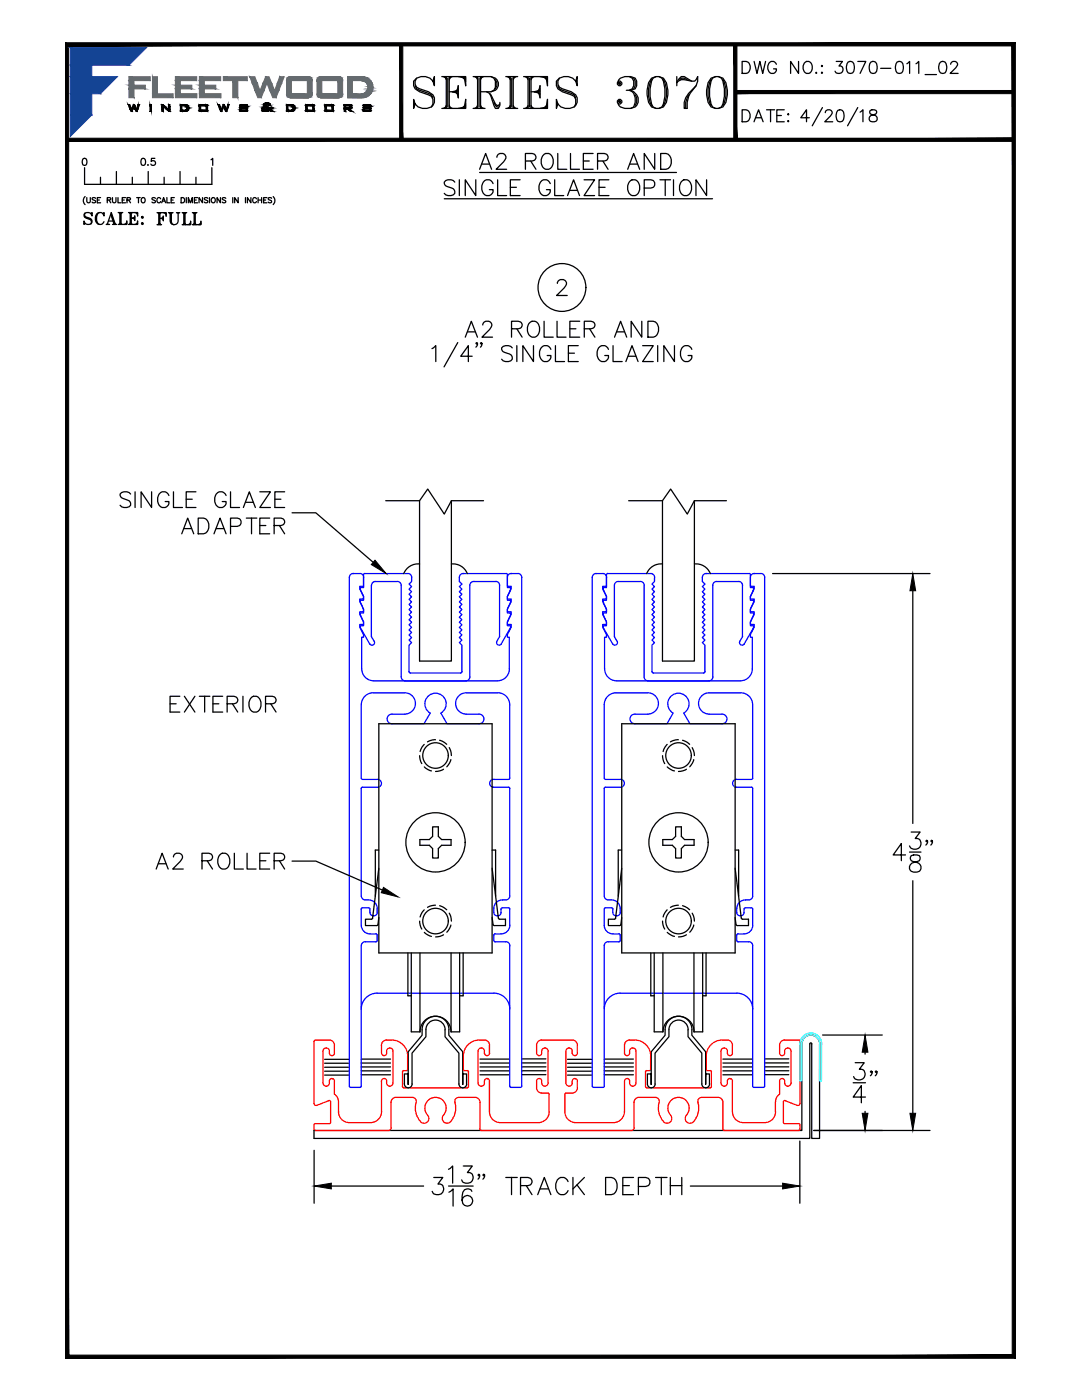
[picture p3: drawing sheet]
<svg xmlns="http://www.w3.org/2000/svg" width="216mm" height="279mm" viewBox="0 0 216 279" stroke-linecap="round" stroke-linejoin="round" font-family="sans-serif">
<!-- layer: SEAL -->
<g fill="none" stroke="#000" stroke-width=".25">
<path d="M64.8 214.6h4.8M64.8 213.8h4.8M64.8 213h4.8M64.8 211.4h4.8M64.8 212.2h4.8M72.1 214.5h5.8M72.1 213.7h5.8M72.1 212.9h5.8M72.1 211.4h5.8M72.1 212.1h5.8M95.8 214.5h5.8M95.8 213.7h5.8"/>
<path d="M95.8 212.9h5.8M95.8 211.4h5.8M95.8 212.1h5.8M104.1 213.7h4.8M104.1 214.5h4.8M104.1 212.9h4.8M104.1 211.3h4.8M104.1 212.1h4.8M113.2 214.6h4.9M113.2 213.8h4.9M113.2 213h4.9M113.2 211.4h4.9"/>
<path d="M113.2 212.2h4.9M120.6 214.5h5.8M120.6 213.7h5.8M120.6 212.9h5.8M120.6 211.4h5.8M120.6 212.1h5.8M144.3 214.5h5.8M144.3 213.7h5.8M144.3 212.9h5.8M144.3 211.4h5.8M144.3 212.1h5.8M152.6 213.7h4.8"/>
<path d="M152.6 214.5h4.8M152.6 212.9h4.8M152.6 211.3h4.8M152.6 212.1h4.8"/>
</g>
<!-- layer: SILL-PAN -->
<path d="M160 208.3v17.3h-97.3M160 208.3a1.77 1.77 0 0 1 1.8-1.7 1.77 1.77 0 0 1 1.8 1.7M163.5 208.3v18.9h-1.5v-18.9l-.2-.2-.2 .2v18.9h-98.9" fill="none" stroke="#000" stroke-width=".25"/>
<!-- layer: FRAME -->
<g fill="none" stroke="#f00" stroke-width=".25">
<path d="M65.1 216.8h.1M65.1 209.2h.1M65.1 209.1a.66 .66 0 0 0-.7 .7l.1 6.3a.64 .64 0 0 0 .6 .7 .64 .64 0 0 0 .6-.7M65.1 209.1a.62 .62 0 0 1 .6 .7M65.7 209.8v.4M65.7 215.7v.4M65.7 215.7a.51 .51 0 0 1 .5-.5 .51 .51 0 0 1 .5 .6v2.6M66 219.9v4.1M66.2 215.3h.1M66.2 210.7h.1M66.7 208.6v1.6a.51 .51 0 0 1-.5 .5 .51 .51 0 0 1-.5-.5M66.7 218.4l.5 .5 .3 .6a5.3 5.3 0 0 0 .7 3.9l.9 .6h.6"/>
<path d="M66.7 208.6a1.03 1.03 0 0 0-1-1h-2.8l-.2 .2v12.4a.41 .41 0 0 0 .5 .4l2.5-1 .3 .3M76.1 208.6a1.16 1.16 0 0 1 1.6-1 3.2 3.2 0 0 1 3.6 3.1M76.1 208.6v1.6l.1 .2 .4 .3M76.6 210.7h.1M77.1 209.8v.4M77.1 215.7v.4M77.2 216.1a.62 .62 0 0 0 .6 .7M77.2 215.7a.52 .52 0 0 0-.6-.5 .52 .52 0 0 0-.5 .6v6a2.2 2.2 0 0 1-2.1 2.2h-4.3M77.2 210.2l-.3 .4-.2 .1M77.8 216.8h.1M77.8 209.2h.1M77.8 209.1a.62 .62 0 0 0-.6 .7"/>
<path d="M77.8 209.1a.62 .62 0 0 1 .6 .7v6.3a.59 .59 0 0 1-.6 .7M79 219h3.3a.79 .79 0 0 1 .7 1M79.1 219a1.03 1.03 0 0 0-1.1 1M81.3 210.8v2.6M94.7 219h-3.4l-.5 .5v.5M94.8 219a1.03 1.03 0 0 1 1 1M96 216.8h.1M96 209.2h.1M96 209.1a.66 .66 0 0 0-.6 .7v6.3a.64 .64 0 0 0 .6 .7 .64 .64 0 0 0 .7-.7M96 209.1a.62 .62 0 0 1 .7 .7M96.7 207.6a3.4 3.4 0 0 0-4.2 2.5v3.3l.1 .2 .8 .1 .1 .2v2.9l-.1 .3h-13l-.1-.3v-2.9l.1-.2 .8-.1 .1-.2M96.7 209.8v.4"/>
<path d="M96.7 215.7v.4M96.7 207.6a1.03 1.03 0 0 1 1 1M97.2 215.3h.1M97.2 210.7h.1M97.2 215.2l.4 .3 .1 .3v6.1a2.32 2.32 0 0 0 2.9 2.1h6.8a2.17 2.17 0 0 0 2.2-2.1M97.2 215.2l-.5 .3v.2M97.7 208.6v1.6a.51 .51 0 0 1-.5 .5 .51 .51 0 0 1-.5-.5M107.1 217.1a1.03 1.03 0 0 0 1 1l1.4 .1 .1 .2M107.1 208.6v1.6M107.6 215.3h.1M107.6 210.7h.1M107.6 215.2l-.5 .3v1.6"/>
<path d="M108.7 216.8h.1M108.7 209.2h.1M108.7 209.1a.73 .73 0 0 0-.6 1.1 .51 .51 0 0 1-.5 .5 .51 .51 0 0 1-.5-.5M108.7 209.1a.62 .62 0 0 1 .7 .7l-.1 6.3a.62 .62 0 0 1-.6 .7 .62 .62 0 0 1-.6-.7l-.1-.6-.4-.3M109.6 218.4v3.5M112.9 209.8v6.3M112.9 216.1a.62 .62 0 0 0 .7 .7M113.5 216.8h.1M113.5 209.2h.1M113.6 209.1a.62 .62 0 0 0-.7 .7M113.6 209.1a.62 .62 0 0 1 .6 .7l.1 .6 .4 .3M114.7 215.3h.1"/>
<path d="M114.7 210.7h.1M114.7 215.2l.3 .1 .2 .5M114.7 215.2l-.4 .3-.1 .2a.76 .76 0 0 1-.6 1.1M115.2 208.6v1.6M115.2 215.8v1.3M115.2 208.6a1.03 1.03 0 0 0-1-1h-6.1a.98 .98 0 0 0-1 1M115.2 210.2l-.2 .4-.3 .1M124.6 208.6v1.6a.51 .51 0 0 0 .5 .5 .51 .51 0 0 0 .5-.5 .76 .76 0 0 1 .7-1.1M125.1 210.7h.1M125.1 215.3h.1M125.1 215.2l-.4 .3-.1 .3v6a2.23 2.23 0 0 1-2.2 2.2h-7.5a2.17 2.17 0 0 1-2.2-2.1v-3.5l.1-.2a3 3 0 0 0 2-.3l.4-.5v-.3M125.6 207.6a3.4 3.4 0 0 1 4.2 3.1"/>
<path d="M125.6 207.6a1.03 1.03 0 0 0-1 1M126.2 216.8h.1M126.2 209.2h.1M126.3 209.1a.62 .62 0 0 1 .6 .7v6.3a.64 .64 0 0 1-.6 .7 .64 .64 0 0 1-.7-.7v-.6l-.5-.3M129.8 210.8v2.6M129.8 213.4l-.1 .2-.8 .1-.1 .2v2.9l.1 .3h12.8M141.7 213.7l.3 .2M141.9 213.9v2.9M142 216.8l-.3 .3M144.5 216.8h.1M144.5 209.2h.1M144.5 209.1a.66 .66 0 0 0-.7 .7l.1 6.3a.64 .64 0 0 0 .6 .7 .64 .64 0 0 0 .6-.7"/>
<path d="M144.5 209.1a.62 .62 0 0 1 .6 .7M145.1 209.8v.4M145.1 215.7v.4M145.1 215.7a.51 .51 0 0 1 .6-.5 .51 .51 0 0 1 .5 .6M145.6 215.3h.1M145.6 210.7h.1M146.1 215.8v6.1M146.1 208.6v1.6M146.2 208.6a1.03 1.03 0 0 0-1.1-1h-.8a3.2 3.2 0 0 0-3.4 3.1v2.7l.2 .2 .6 .1M146.2 210.2a.51 .51 0 0 1-.6 .5 .51 .51 0 0 1-.5-.5M155.6 208.6a1 1 0 0 1 1-1h2.8l.2 .1v12.5a.41 .41 0 0 1-.5 .4l-2.4-.9M155.6 208.6v1.6v.2l.5 .3"/>
<path d="M155.6 218.4l-.5 .5-.3 .6a7.8 7.8 0 0 1-.3 3.5 2.17 2.17 0 0 1-1.9 1M156 210.7h.1M156.1 215.3h.1M156.7 219.6l-.3 .1-.1 .2 .1 4.2 .2 .2h2.8M157.2 216.8h.1M157.2 209.2h.1M157.2 209.1a.73 .73 0 0 0-.6 1.1l-.3 .4-.2 .1M157.2 216.8a.73 .73 0 0 1-.6-1.1 .51 .51 0 0 0-.5-.5 .51 .51 0 0 0-.5 .6v2.6M157.2 209.1a.62 .62 0 0 1 .6 .7v6.3a.62 .62 0 0 1-.6 .7M62.7 224.5v.9M62.9 224.2l-.2 .3M66 224l-.3 .3h-2.8"/>
<path d="M78 220v5.1M78 225.1l-.2 .4-.3 .1h-14.6l-.2-.3M83 220a3.9 3.9 0 0 0 1.2 4.1 .96 .96 0 0 0 1.2-.3 .96 .96 0 0 0-.1-1.2M85.3 222.6a2.13 2.13 0 0 1 .1-3 2.13 2.13 0 0 1 3 0 2.13 2.13 0 0 1 .1 3M88.5 222.6a.96 .96 0 0 0 .1 1.3 .96 .96 0 0 0 1.3 0M90.8 220a4 4 0 0 1-.9 3.8M95.8 220v5.4M126.5 220a1.03 1.03 0 0 1 1-1h3.2a.79 .79 0 0 1 .8 1M126.5 220v5.1M126.5 225.1l-.2 .4-.3 .1h-30l-.2-.3M131.5 220a3.9 3.9 0 0 0 1.2 4.1 .96 .96 0 0 0 1.2-.3 .96 .96 0 0 0-.1-1.2M133.8 222.6a2.13 2.13 0 0 1 .1-3 2.13 2.13 0 0 1 3 0 2.13 2.13 0 0 1 .1 3"/>
<path d="M139.3 220a3.9 3.9 0 0 1-1.2 4.1 .96 .96 0 0 1-1.2-.3 .96 .96 0 0 1 .1-1.2M144.2 225.3l.3 .3M144.2 220v5.4M144.3 220a1 1 0 0 0-1.1-1h-3.4l-.5 .5v.5M146.2 221.9a2.17 2.17 0 0 0 2.1 2.1h4.3M159.4 224.2l.2 .3M159.6 224.5v.9M159.6 225.3l-.2 .3h-14.9"/>
</g>
<!-- layer: TEXT -->
<g fill="none" stroke="#000" stroke-width=".25">
<path d="M88.6 39.7h53.6M90.7 36.3a1.35 1.35 0 0 0-2.1 0 .79 .79 0 0 0 .6 .9l1 .3a.78 .78 0 0 1 .2 1.4 1.45 1.45 0 0 1-1.8-.3M91.7 35.9v3.1M94.9 35.9v3.1l-2.1-3.1v3.1M95.7 33.8l1.2-3.2 1.2 3.2M95.7 34.4h39.3M96.1 32.7h1.5M98.4 36.6a1.15 1.15 0 0 0-1.3-.7 1.15 1.15 0 0 0-1 1.2 1.38 1.38 0 0 0 .3 1.5 1.38 1.38 0 0 0 1.5 .3l.5-.6v-.5h-.8M99.1 31.4a.82 .82 0 0 1 .6-.8h.7a.79 .79 0 0 1 .4 1.2l-1.8 2h2.1M99.3 35.9v3.1h1.8M101.8 37.4h1.2M103.8 35.9h-2v3.1h2"/>
<path d="M104.8 32.1h1.4l.4-.1a.74 .74 0 0 0 0-1.2l-.4-.2h-1.4v3.2M105.9 32.1l1 1.7M108.6 30.8a1.2 1.2 0 0 1 1.8 1 1.38 1.38 0 0 1-.3 1.5 1.38 1.38 0 0 1-1.5 .3 1.93 1.93 0 0 1 0-2.8zM109.8 36.6a1.15 1.15 0 0 0-1.3-.7 1.15 1.15 0 0 0-.9 1.2 1.38 1.38 0 0 0 .2 1.5 1.38 1.38 0 0 0 1.5 .3l.5-.6v-.5h-.8M110.7 35.9v3.1h1.8M111.3 30.6v3.2h1.8M113.2 39l1.3-3.1 1.1 3.1M113.7 38h1.5M113.8 30.6v3.2h1.8M116.4 32.1h1.2M116.5 35.9h2.1l-2.1 3.1h2.1M118.3 30.6h-1.9v3.2h1.9"/>
<path d="M119.2 32.1h1.4l.4-.1a.74 .74 0 0 0 0-1.2l-.4-.2h-1.4v3.2M119.5 37.4h1.2M120.3 32.1l1 1.7M121.5 35.9h-2v3.1h2M125.2 33.8l1.2-3.2 1.2 3.2M125.7 32.7h1.5M125.8 36a1.2 1.2 0 0 1 1.8 1.1 1.38 1.38 0 0 1-.3 1.5 1.38 1.38 0 0 1-1.5 .3 1.93 1.93 0 0 1 0-2.9zM128.5 37.5h1.4l.4-.1a.84 .84 0 0 0 .3-.9 .84 .84 0 0 0-.7-.6h-1.4v3.1M130.6 30.6v3.2l-2.1-3.2v3.2M131.7 35.9h2.1M131.8 30.6h1.1a1.68 1.68 0 0 1 1.1 1.6 1.68 1.68 0 0 1-1.1 1.6h-1.1zM132.7 35.9v3.1"/>
<path d="M134.4 35.9v3.1M136.2 36a1.2 1.2 0 0 1 1.8 1.1 1.38 1.38 0 0 1-.3 1.5 1.38 1.38 0 0 1-1.5 .3 1.93 1.93 0 0 1 0-2.9zM141 35.9v3.1l-2.1-3.1v3.1M111.2 56.6a.81 .81 0 0 1 .6-.8h.6a.79 .79 0 0 1 .5 1.2l-1.8 2h2.1M86.2 69.6l.8-.6v3.2M91.3 68.4l-2.7 4.8M92.8 67.3l1.2-3.2 1.3 3.2M93.3 66.2h1.5M94.2 71.1h-2.3l1.6-2.1v3.2M95.3 68.5l-.2 .2-.1-.2 .1-.1 .2 .1v.3l-.3 .5M96.2 68.5l-.2 .2-.1-.2 .1-.1a.59 .59 0 0 1-.1 .9M96.3 64.9a.77 .77 0 0 1 .6-.8h.6a.77 .77 0 0 1 .5 1.2l-1.8 2h2.1"/>
<path d="M102.1 65.6h1.3l.5-.1a.74 .74 0 0 0 0-1.2l-.5-.2h-1.3v3.2M102.2 69.4a1.41 1.41 0 0 0-2.1 0 .79 .79 0 0 0 .6 .9l.9 .3a.79 .79 0 0 1 .3 1.4 1.46 1.46 0 0 1-1.8-.3M103.1 65.6l1.1 1.7M103.1 69v3.2M105.5 64.6a1.17 1.17 0 0 1 1.4-.4 1.17 1.17 0 0 1 .8 1.1 1.46 1.46 0 0 1-1.5 2 1.85 1.85 0 0 1-.7-2.7zM106.4 69v3.2l-2.1-3.2v3.2M108.6 64.1v3.2h1.8M109.9 69.7a1.17 1.17 0 0 0-1.3-.7 1.17 1.17 0 0 0-.9 1.2 1.48 1.48 0 0 0 1.5 2 1.09 1.09 0 0 0 .7-1.2h-.7M110.8 69v3.2h1.9M111.1 64.1v3.2h1.8M113.4 70.5h1.2M113.7 65.6h1.2"/>
<path d="M115.4 69h-2v3.2h2M115.7 64.1h-2v3.2h2M116.6 65.6h1.3l.5-.1a.72 .72 0 0 0 0-1.2l-.5-.2h-1.3v3.2M117.6 65.6l1.1 1.7M121.4 69.7a1.17 1.17 0 0 0-1.3-.7 1.17 1.17 0 0 0-1 1.2 1.4 1.4 0 0 0 .4 1.5 1.4 1.4 0 0 0 1.5 .3l.4-.6v-.4h-.7M122.3 69v3.2h1.8M122.6 67.3l1.2-3.2 1.3 3.2M123.1 66.2h1.5M124.9 72.2l1.2-3.2 1.2 3.2M125.4 71.1h1.5M128.1 64.1v3.2l-2.2-3.2v3.2M128.2 69h2.1l-2.1 3.2h2.1"/>
<path d="M129.3 64.1h1a1.69 1.69 0 0 1 1.1 1.6 1.69 1.69 0 0 1-1.1 1.6h-1zM131.2 69v3.2M134.6 69v3.2l-2.1-3.2v3.2M138.1 69.7a1.17 1.17 0 0 0-1.4-.7 1.17 1.17 0 0 0-.9 1.2 1.39 1.39 0 0 0 .3 1.5 1.39 1.39 0 0 0 1.5 .3l.5-.6v-.4h-.8M26.1 98.6a1.39 1.39 0 0 0-2.1 0 .79 .79 0 0 0 .6 .9l.8 .3a.75 .75 0 0 1 .6 .6 .75 .75 0 0 1-.2 .7 1.45 1.45 0 0 1-1.8-.3M27 98.2v3.1M30.3 98.2v3.1l-2.1-3.1v3.1M33.7 98.9a1.16 1.16 0 0 0-1.3-.8 1.16 1.16 0 0 0-.9 1.2 1.38 1.38 0 0 0 .3 1.5 1.38 1.38 0 0 0 1.5 .3l.4-.6v-.4h-.7M34.6 98.1v3.2h1.8M37.2 99.6h1.2M39.1 98.2h-1.9v3.1h1.9M45.1 98.9a1.17 1.17 0 0 0-1.3-.8 1.17 1.17 0 0 0-1 1.2 1.38 1.38 0 0 0 .3 1.5 1.38 1.38 0 0 0 1.5 .3l.5-.6v-.4h-.8"/>
<path d="M46 98.1v3.2h1.8M51.8 98.1h2.2l-2.2 3.2h2.2M54.8 99.6h1.3M56.8 98.2h-2v3.1h2M36.3 106.5l1.1-3.1 1.3 3.1M36.7 105.5h1.5M39.5 103.4h1.1a1.66 1.66 0 0 1 1.1 1.6 1.66 1.66 0 0 1-1.1 1.5h-1.1zM42.7 106.5l1.2-3.1 1.2 3.1M43.1 105.5h1.5M46 105.1h1.4a.83 .83 0 0 0 .7-.9 .83 .83 0 0 0-.7-.8h-1.4v3.1M48.6 101.3l1.1-3.1 1.3 3.1M49 100.2h1.5"/>
<path d="M49.2 103.4h2M50.2 103.4v3.1M51.8 104.9h1.2M53.8 103.4h-2v3.1h2M54.7 104.9h1.4l.4-.2a.72 .72 0 0 0 0-1.2l-.4-.1h-1.4v3.1M55.8 104.9l1 1.6M58.3 102.3h4.7l11.5 9.9M154.2 114.5h31.4M182.1 117.9v46.4M35.9 139h-2v3.1h2M36.8 139l2.1 3.1M38.9 139l-2.1 3.1"/>
<path d="M39.8 139h2.1M40.8 139v3.1M44.4 139h-1.9v3.1h1.9M48.5 139v3.1M50.3 139.1a1.2 1.2 0 0 1 1.8 1.1 1.38 1.38 0 0 1-.3 1.5 1.38 1.38 0 0 1-1.5 .3 1.94 1.94 0 0 1 0-2.9zM33.9 140.5h1.2M42.5 140.5h1.2M45.3 140.5h1.4l.4-.2a.71 .71 0 0 0 0-1.2l-.4-.1h-1.4v3.1M46.4 140.5l1 1.6M53 140.5h1.3l.5-.2a.74 .74 0 0 0 0-1.2l-.5-.1h-1.3v3.1M54 140.5l1.1 1.6M31.2 173.4l1.1-3.1 1.3 3.1"/>
<path d="M31.6 172.4h1.5M34.6 171a.77 .77 0 0 1 .6-.7h.6a.77 .77 0 0 1 .5 1.2l-1.8 1.9h2.1M40.3 171.8h1.4l.4-.2a.74 .74 0 0 0 0-1.2l-.4-.1h-1.4v3.1M41.3 171.8l1.1 1.6M43.8 170.7a1.16 1.16 0 0 1 1.3-.4 1.16 1.16 0 0 1 .8 1.2 1.38 1.38 0 0 1-.3 1.5 1.38 1.38 0 0 1-1.5 .3 1.99 1.99 0 0 1-.3-2.6zM46.8 170.3v3.1h1.8M49.3 170.3v3.1h1.8M51.8 171.8h1.2M53.8 170.3h-2v3.1h2M54.7 171.8h1.4l.4-.2a.74 .74 0 0 0 0-1.2l-.4-.1h-1.4v3.1M55.8 171.8l1 1.6M58.3 171.8h4.7l13.3 5.8"/>
<path d="M180.7 170.6h-2.5l1.7-2.3v3.5M181.5 170.1h2.3M181.8 170.8a.69 .69 0 0 0 .3 1.1 1.59 1.59 0 0 1 1.7 1 .91 .91 0 0 1-.8 1.2h-.7a.99 .99 0 0 1-.9-1.1 .99 .99 0 0 1 1.1-.9l.6-.2a.7 .7 0 0 0 .4-1.1l-.5-.2zM181.8 166h1.8l-1 1.3a1.11 1.11 0 0 1 1.2 1.3 1.11 1.11 0 0 1-1.5 .9l-.5-.2-.3-.5M182.1 175.8v46.4M185.1 167.8l-.2 .2-.2-.2 .2-.1 .2 .1v.4l-.4 .5M186.1 167.8l-.2 .2-.2-.2 .2-.1 .2 .1v.4l-.4 .5M62.7 225.6v1.6M162.4 225.6h23.2"/>
<circle cx="112.1" cy="57.4" r="4.8"/>
</g>
<!-- layer: 0 -->
<g fill="none" stroke="#000" stroke-width=".25">
<path d="M77 99.9h6.7l1.6-2.3 3.3 5 1.5-2.7h6.4M125.4 99.9h6.8l1.6-2.3 3.3 5 1.5-2.7h6.4M84.2 205.5a2.68 2.68 0 0 1 2.7-2.7 2.68 2.68 0 0 1 2.7 2.7M84.2 205.5v1.1l-2.7 3.3v6.5v-2.1h-.8v2a.77 .77 0 0 0 .8 .8 .77 .77 0 0 0 .7-.8M85 205.5a1.92 1.92 0 0 1 1.9-1.9 1.92 1.92 0 0 1 1.9 1.9M85 205.5v1.4l-2.8 3.3v6.1M88.8 205.5v1.4l2.8 3.3v6.1a.77 .77 0 0 0 .7 .8 .77 .77 0 0 0 .8-.8M89.6 205.5v1.1l2.7 3.3v6.5v-2.1h.8v2M132.7 205.5v1.1l-2.8 3.3v6.5v-2.1h-.7v2a.77 .77 0 0 0 .8 .8 .77 .77 0 0 0 .7-.8M132.7 205.5a2.68 2.68 0 0 1 2.7-2.7 2.68 2.68 0 0 1 2.7 2.7M133.5 205.5v1.4l-2.8 3.3v6.1M133.5 205.5a1.92 1.92 0 0 1 1.9-1.9 1.92 1.92 0 0 1 1.9 1.9"/>
<path d="M137.3 205.5v1.4l2.7 3.3v6.1a.76 .76 0 0 0 .8 .8 .76 .76 0 0 0 .8-.8v-2h-.8v2.1v-6.5l-2.7-3.3v-1.1M164.1 206.6h11.9M170.2 216.1h2.5M170.6 212.1h1.8l-.9 1.3a1.06 1.06 0 0 1 1.1 1 1.06 1.06 0 0 1-1 1.1 1 1 0 0 1-1.3-.6M172.6 210v.4M172.7 218.9h-2.5l1.7-2.2v3.4M174 213.9l-.2 .2-.1-.2 .1-.2 .2 .2v.3l-.3 .5M175 213.9l-.2 .2-.2-.2 .2-.2 .2 .2v.3l-.4 .5M62.7 229.6v10.5M66.1 236.7h18.4M86.6 235h1.8l-1 1.3a1.1 1.1 0 0 1 1.1 1.3 1.1 1.1 0 0 1-1.4 .8l-.5-.1-.4-.5M89.5 233.4l.8-.7v3.4"/>
<path d="M89.5 236.7h4.9M89.6 237.9l.8-.6v3.4M92.4 232.7h1.8l-.9 1.3a1.1 1.1 0 0 1 1.1 1.3 1.1 1.1 0 0 1-1.5 .8l-.5-.1-.3-.5M94.2 237.8a1 1 0 0 0-1.5-.4 3.2 3.2 0 0 0-.3 2.8 1.06 1.06 0 0 0 1.7 .2 1.06 1.06 0 0 0-.4-1.7 1.06 1.06 0 0 0-1.5 .9M95.7 234.5l-.2 .2-.1-.2 .1-.2a.66 .66 0 0 1-.1 1M96.7 234.5l-.2 .2-.1-.2 .1-.2a.63 .63 0 0 1-.1 1M100.9 235h2.3M102.1 235v3.4M103.9 236.6h1.4l.5-.1a.81 .81 0 0 0 0-1.3l-.5-.2h-1.4v3.4M105 236.6l1.2 1.8M107.3 238.4l1.3-3.4 1.3 3.4M107.8 237.3h1.6"/>
<path d="M113.4 235.8a1.26 1.26 0 0 0-1.5-.8 1.26 1.26 0 0 0-1 1.3 1.5 1.5 0 0 0 .3 1.6 1.5 1.5 0 0 0 1.6 .4l.6-.7M114.3 235v3.4M115.1 236.5l1.5 1.9M116.6 235l-2.3 2.3M120.8 235h1.2a1.87 1.87 0 0 1 .8 2.9l-.3 .4-.5 .1h-1.2zM124.3 236.6h1.3M126.4 235h-2.1v3.4h2.1M127.4 236.8h1.4l.6-.2a.91 .91 0 0 0 .3-1 .91 .91 0 0 0-.9-.6h-1.4v3.4M130.8 235h2.3M132 235v3.4M133.8 236.6h2.2M133.8 235v3.4"/>
<path d="M136 235v3.4M137.8 236.7h18.4M159.6 227.7v12.4M162.4 225.6h13.6M172.6 221.8v.4"/>
</g>
<!-- layer: HEM COVER -->
<path d="M164 208.3a2.17 2.17 0 0 0-2.2-2.1 2.17 2.17 0 0 0-2.2 2.1v7.4h.4v-7.4a1.79 1.79 0 0 1 1.8-1.8 1.79 1.79 0 0 1 1.8 1.8l-.1 7.4h.4v-7.4" fill="none" stroke="#0ff" stroke-width=".25"/>
<!-- layer: VENT -->
<g fill="none" stroke="#00f" stroke-width=".25">
<path d="M70.5 114.5h1.3M70.5 114.4a.79 .79 0 0 0-.8 .9v101.5l.3 .2M71.8 114.4a.77 .77 0 0 1 .8 .8M72.5 115.2v1.8h-.7v.5l.7 1.5v.5h-.7v.6l.7 1.5v.5h-.7v.5l.7 1.5v.5h-.7v.5l.7 1.6v.5h-.3v6.3a2.42 2.42 0 0 0 2.4 2.4h24.7a2.42 2.42 0 0 0 2.3-2.4M72.8 114.5h8.5M72.8 114.4l-.3 .3v2.6h-.6v.3l.6 1.4v.8h-.6v.4l.6 1.4v.7h-.6v.4l.6 1.4v.8h-.6v.4l1.9 3.2a.52 .52 0 0 0 .7 .2 .52 .52 0 0 0 .2-.7M74.9 116.1h4.4M74.9 116a.83 .83 0 0 0-.8 .8v10.2l.6 1M79.3 116a.79 .79 0 0 1 .8 .8v18.3a.79 .79 0 0 0 .7 .8h12.1a.79 .79 0 0 0 .9-.8v-18.3a.79 .79 0 0 1 .7-.8M81.4 114.4a.79 .79 0 0 1 .8 .8M82.1 115.3v.8l-.5 .5 .5 .5-.5 .5 .5 .5-.5 .5 .5 .5-.5 .5 .5 .5-.5 .5 .5 .5-.5 .5 .5 .6-.5 .5 .5 .5-.5 .5 .5 .5-.5 .5 .5 .5-.5 .5 .5 .5-.5 .5 .5 .5-.5 .5 .5 .5-.5 .6v5.2l.3 .3M92.4 114.5h8.6"/>
<path d="M92.4 114.4a.79 .79 0 0 0-.7 .9v.8l.5 .5-.5 .5 .5 .5-.5 .5 .5 .5-.5 .5 .5 .5-.5 .5 .5 .5-.5 .5 .5 .5-.5 .6 .5 .5-.5 .5 .5 .5-.5 .5 .5 .5-.5 .5 .5 .5-.5 .5 .5 .5-.5 .5 .5 .5-.5 .5 .5 .6v5.2l-.3 .3M94.5 116.1h4.4M98.9 116a.79 .79 0 0 1 .8 .8M99.7 116.8v10.2M101 114.4l.2 .3v2.6h.7v.3l-.7 1.4v.8h.7v.4l-.7 1.4v.7h.7v.4l-.7 1.4v.8h.7v.4l-1.9 3.2M102 114.5h1.3M102 114.4a.77 .77 0 0 0-.8 .8v1.8h.8v.5l-.8 1.5v.5h.8v.6l-.8 1.5v.5h.8v.5l-.8 1.5v.5h.8v.5l-.8 1.6v.5h.4v6.3M103.3 114.4a.79 .79 0 0 1 .8 .8v101.6l-.2 .2h-1.9l-.3-.2v-28.1M119 114.5h1.3M119 114.4a.79 .79 0 0 0-.8 .9v101.5l.2 .2h1.9l.3-.2v-28.1M120.3 114.4a.77 .77 0 0 1 .7 .8v1.8h-.7v.5l.7 1.5v.5h-.7v.6l.7 1.5v.5h-.7v.5l.7 1.5v.5h-.7v.5l.7 1.6v.5h-.4v6.3M121.3 114.5h8.5"/>
<path d="M121.3 114.4l-.3 .3v2.6h-.6v.3l.6 1.4v.8h-.6v.4l.6 1.4v.7h-.6v.4l.6 1.4v.8h-.6v.4l1.8 3.2M123.4 116.1h4.3M123.4 116a.79 .79 0 0 0-.8 .8v10.2l.5 1M127.8 116a.79 .79 0 0 1 .7 .8M128.5 116.8v18.3a.79 .79 0 0 0 .8 .8h12.1M129.8 114.4a.76 .76 0 0 1 .8 .9v.8l-.5 .5 .5 .5-.5 .5 .5 .5-.5 .5 .5 .5-.5 .5 .5 .5-.5 .5 .5 .5-.5 .5 .5 .6-.5 .5 .5 .5-.5 .5 .5 .5-.5 .5 .5 .5-.5 .5 .5 .5-.5 .5 .5 .5-.5 .5 .5 .5-.5 .6v5.2l.2 .3h10.1l.2-.1 .1-5.4-.6-.6 .6-.5-.6-.5 .6-.5-.6-.5 .6-.5-.6-.5 .6-.5-.6-.5 .6-.5-.6-.5 .6-.5-.6-.5 .6-.6-.6-.5 .6-.5-.6-.5 .6-.5-.6-.5 .6-.5-.6-.5 .6-.5-.6-.5 .6-.5a1.39 1.39 0 0 1-.3-1.9l.5-.3M140.9 114.5h8.6M143 116.1h4.4M143 116a.79 .79 0 0 0-.8 .8v18.3a.79 .79 0 0 1-.8 .8M147.4 116a.79 .79 0 0 1 .8 .8l-.1 10.3M149.5 114.4l.2 .3v2.6h.7v.3l-.7 1.4v.8h.7v.4l-.7 1.4v.7h.7v.4l-.7 1.4v.8h.7v.4l-1.9 3.2a.52 .52 0 0 1-.7 .2 .52 .52 0 0 1-.2-.7M150.5 114.5h1.3"/>
<path d="M150.5 114.4a.77 .77 0 0 0-.8 .8v1.8h.8v.5l-.8 1.5v.5h.8v.6l-.8 1.5v.5h.8v.5l-.8 1.5v.5h.8v.5l-.8 1.6v.5h.4v6.3a2.38 2.38 0 0 1-2.4 2.4M151.8 114.4a.79 .79 0 0 1 .8 .8M152.6 115.3v101.5M81.9 134.3h10M99.2 128a.52 .52 0 0 0 .1 .7 .52 .52 0 0 0 .8-.2M99.6 127.1l-.5 .9M99.7 127v.1M120.7 133.5a2.38 2.38 0 0 0 2.3 2.4h24.7M122.9 138.3h6.4a2.14 2.14 0 0 1 2.1 2.1 2.14 2.14 0 0 1-2.2 2.1h-2.5a.96 .96 0 0 0-1 1 .96 .96 0 0 0 1 .9h6.4l1.2-2.1a2.13 2.13 0 0 1-.5-3.2 2.13 2.13 0 0 1 3.2 0 2.13 2.13 0 0 1-.6 3.2l1.3 2.1h6.4M122.9 138.3a2.38 2.38 0 0 0-2.3 2.3M123.1 128a.52 .52 0 0 1-.1 .7 .52 .52 0 0 1-.8-.2M148.1 127.1l-.5 .9"/>
<path d="M72.1 140.7v14.6l.2 .3h3a.78 .78 0 0 1 .8 .7 .78 .78 0 0 1-.8 .8h-3M72.1 140.6a2.35 2.35 0 0 1 2.4-2.3h6.3a2.13 2.13 0 0 1 2.1 2.1 2.13 2.13 0 0 1-2.1 2.1h-2.6M72.3 157.1l-.2 .3v21.4M78.2 142.5a.96 .96 0 0 0-1 1 .96 .96 0 0 0 1 .9M88 142.3a2.13 2.13 0 0 0 .5-3.2 2.13 2.13 0 0 0-3.2 0 2.13 2.13 0 0 0 .5 3.2l-1.2 2.1h-6.4M98.5 157.1h3M98.5 155.5a.79 .79 0 0 0-.8 .8 .79 .79 0 0 0 .8 .8M101.5 157.1l.2 .3v21.4M101.7 140.6a2.35 2.35 0 0 0-2.4-2.3h-6.3a2.13 2.13 0 0 0-2.1 2.1 2.13 2.13 0 0 0 2.1 2.1h2.6a.95 .95 0 0 1 1 1 .95 .95 0 0 1-1 .9h-6.4l-1.2-2.1M101.7 140.7v14.6l-.2 .3h-3M120.6 140.7v14.6l.2 .3h3M120.8 157.1h3"/>
<path d="M120.8 157.1l-.2 .3v21.4M123.8 155.5a.79 .79 0 0 1 .8 .8 .79 .79 0 0 1-.8 .8M144.1 142.5a.96 .96 0 0 1 1 1 .96 .96 0 0 1-1 .9M149.9 155.6l-2.9-.1a.79 .79 0 0 0-.8 .8 .79 .79 0 0 0 .8 .8h2.9M149.9 157.1l.3 .3v21.4M150.2 140.6a2.35 2.35 0 0 0-2.4-2.3h-6.3a2.13 2.13 0 0 0-2.1 2.1 2.13 2.13 0 0 0 2.1 2.1h2.6M150.2 140.7v14.6l-.3 .3M72.1 178.8a.79 .79 0 0 0 .8 .8 1.87 1.87 0 0 1 2.4 1.7M101.7 178.8a.79 .79 0 0 1-.8 .8 1.87 1.87 0 0 0-2.4 1.7M120.6 178.8a.79 .79 0 0 0 .8 .8 1.87 1.87 0 0 1 2.3 1.7M150.2 178.8a.79 .79 0 0 1-.8 .8 1.87 1.87 0 0 0-2.4 1.7M72.1 188.7v28.1l-.3 .2h-1.8"/>
<path d="M72.9 188h2.1M72.9 187.9a.79 .79 0 0 0-.8 .8M74.6 182.8h-.1a.67 .67 0 0 1-.7-.7l-.1-.9-1.6 .1v3.4a1.74 1.74 0 0 0 1.7 1.7h1.2M75 186.4l.3 .2M75.3 181.3v.8a.67 .67 0 0 1-.7 .7M75.3 186.6v1.1l-.3 .3M75.3 198.2h23.2M75.3 198.2a3.2 3.2 0 0 0-3.2 3.2M98.5 186.6v1.1l.3 .3M98.5 181.3v.8a.67 .67 0 0 0 .7 .7M98.5 198.2a3.2 3.2 0 0 1 3.2 3.2M98.8 188h2.1"/>
<path d="M98.8 186.4l-.3 .2M100 182.1l.1-.9h1.4l.2 .1v3.4a1.74 1.74 0 0 1-1.7 1.7h-1.2M100 182.1a.68 .68 0 0 1-.8 .7M100.9 187.9a.79 .79 0 0 1 .8 .8M121.4 188h2.1M121.4 187.9a.79 .79 0 0 0-.8 .8M122.3 181.4v.7a.67 .67 0 0 0 .6 .7M122.3 181.4l-.3-.2-1.4 .1v3.4a1.7 1.7 0 0 0 1.7 1.7h1.2M122.9 182.8h.2M123.5 186.4l.3 .2M123.7 181.3l.1 .8a.67 .67 0 0 1-.7 .7M123.7 186.6l.1 1.1-.3 .3"/>
<path d="M123.7 198.2h23.3M123.8 198.2a3.2 3.2 0 0 0-3.2 3.2M147 186.6v1.1l.1 .2 2.3 .1M147 198.2a3.2 3.2 0 0 1 3.2 3.2M149.4 187.9a.79 .79 0 0 1 .8 .8M149.9 181.2h-1.3l-.1 .9a.73 .73 0 0 1-.8 .7 .73 .73 0 0 1-.7-.7v-.8M149.9 181.2l.3 .2v3.3a1.74 1.74 0 0 1-1.7 1.7h-1.2l-.3 .2M150.2 188.7v28.1l.2 .2h1.9M152.6 216.8l-.3 .2"/>
</g>
<!-- layer: 00 -->
<g fill="none" stroke="#000" stroke-width=".25">
<path d="M75.6 144.4h22.6v45.8h-22.6zM83.7 150.8l.1 .8 .4 .8M84.6 148.6l-.4 .5-.4 .9M84.7 153.1l.6 .4 .8 .4M86.9 147.6l-.6 .1-1 .4M87.7 147.7l.6 .2 .8 .6M88.5 153.5l-.7 .3-.9 .2M89.6 149.2l.3 .6 .2 1M90 151.6l-.3 .7-.5 .7M124.1 144.4h22.6v45.8h-22.6zM132.2 150.8l.1 .8 .3 .8M133.1 148.6l-.4 .5-.4 .9"/>
<path d="M133.1 153.1l.7 .4 .8 .4M135.4 147.6l-.7 .1-.9 .4M136.2 147.7l.5 .2 .9 .6M137 153.5l-.7 .3-.9 .2M138.1 149.2l.3 .6 .2 1M138.4 151.6l-.2 .7-.6 .7M75.6 169.6h-.7v9.3M75.6 173.3l-1.3 9.9M86.3 165h1.2v1.9l.6 .7h1.9v1.1h-1.9l-.6 .7v1.8h-1.2v-1.8l-.6-.7h-1.9v-1.1h1.9l.6-.7zM98.2 173.3l1.2 9.9M98.2 169.6h.7v9.3M124.1 169.6h-.7v9.3"/>
<path d="M124.1 173.3l-1.3 9.9M132.3 167.6h1.9l.6-.7v-1.9h1.2v1.9l.6 .7h1.9v1.1h-1.9l-.6 .7v1.8h-1.2v-1.8l-.6-.7h-1.9zM146.7 173.3l1.2 9.9 .3 .2h1.2v1.3h-2.5l-.2-1.6M146.7 169.6h.7v9.3M75.6 183.1l-.2 1.6h-2.5v-1.3h1.2l.3-.2M81.4 190.2v8.5h.7M82.1 190.2v15.7h1.7M83.7 183.8l.1 .8 .4 .8M83.8 190.2v15.7M84.6 181.6l-.4 .5-.4 .9M84.7 186.1l.6 .5 .8 .3M86.9 180.7l-1.1 .1-.5 .3"/>
<path d="M87.7 180.8l.6 .2 .8 .6M88.5 186.6l-.7 .3-.9 .1M89.6 182.2l.3 .6 .2 1M90 184.6l-.3 .7-.5 .8M90 190.2v15.7M91.7 190.2v15.7h-1.7M92.4 190.2v8.5h-.7M98.2 183.1l.3 1.6h2.4v-1.3h-1.2l-.3-.2M122.9 183.2l-.3 .2h-1.2v1.3h2.2M124.1 183.1l-.2 1.4-.3 .2M129.9 190.2v8.5h.6M130.5 190.2v15.7h1.8"/>
<path d="M132.2 183.8l.1 .8 .3 .8M132.3 190.2v15.7M133.1 181.6l-.4 .5-.4 .9M133.1 186.1l.7 .5 .8 .3M135.4 180.7l-1.2 .1-.4 .3M136.2 180.8l.5 .2 .9 .6M137 186.6l-.7 .3-.9 .1M138.1 182.2l.3 .6 .2 1M138.4 184.6l-.2 .7-.6 .8M138.5 190.2v15.7M140.2 190.2v15.7h-1.7M140.9 190.2v8.5h-.7"/>
<path d="M83.8 205.9a3.1 3.1 0 0 1 3.1-3.1 3.1 3.1 0 0 1 3.1 3.1M132.3 205.9a3.1 3.1 0 0 1 3.1-3.1 3.1 3.1 0 0 1 3.1 3.1"/>
<circle cx="86.9" cy="150.8" r="2.55"/>
<circle cx="135.4" cy="150.8" r="2.55"/>
<circle cx="86.9" cy="168.1" r="5.9"/>
<circle cx="135.4" cy="168.1" r="5.9"/>
<circle cx="86.9" cy="183.8" r="2.55"/>
<circle cx="135.4" cy="183.8" r="2.55"/>
</g>
<!-- layer: GLASS -->
<path d="M83.7 99.9v32h6.4v-32M132.2 99.9v32h6.4v-32M83.7 112.6a3.1 3.1 0 0 0-3.1 1.9M90.1 112.6a3.1 3.1 0 0 1 3.1 1.9M132.2 112.6a3.1 3.1 0 0 0-3.2 1.9M138.6 112.6a3.1 3.1 0 0 1 3.1 1.9" fill="none" stroke="#000" stroke-width=".25"/>
<!-- layer: TEXT -->
<path d="M74.8 111.8l2.3 2.7-3-1.8zM182.1 114.5l.6 3.4h-1.1zM76.5 177.1l2.9 1.9-3.3-.8zM181.6 222.2h1.1l-.6 3.4z" fill="#000" stroke="#000" stroke-width=".2"/>
<!-- layer: 0 -->
<path d="M172.6 206.6l.6 3.4h-1.2zM62.7 236.7l3.4-.6v1.2zM156.2 236.1l3.4 .6-3.4 .6zM172 222.2h1.2l-.6 3.4z" fill="#000" stroke="#000" stroke-width=".2"/>
<!-- layer: DIM -->
<g fill="none" stroke="#000" stroke-width=".25">
<path d="M82.8 17.1l.3 .6 3 1.2 .3 .6M83.1 15.6a1.29 1.29 0 0 0 .6 2.1l1.8 .6 .9 .6a1.67 1.67 0 0 1-1.2 2.7 2.1 2.1 0 0 1-2.7-1.8v1.8l.3-.9M86.4 16.2l.3-.9v1.8a2.31 2.31 0 0 0-1.8-1.8 2.31 2.31 0 0 0-2.4 .9v.9l.3 .6 .9 .6 2.4 .9 .3 .6v.9l-.3 .6M88.2 15.3h4.7v1.8l-.3-1.8M88.5 15.3l.6 .3M88.8 15.3l.3 .6M89.1 15.3v6.3M89.3 15.6v5.7M89.6 15.3v6.3M89.6 18.3h1.8M89.9 15.3l-.3 .6M90.2 15.3l-.6 .3"/>
<path d="M91.4 17.1v2.4l-.3-1.2zM91.4 17.7l-.5 .6 .5 .6M91.4 18l-1.2 .3 1.2 .3M91.4 15.3l1.5 .3M92 15.3l.9 .6M92.3 15.3l.6 .9M94.4 15.3h3.6l.9 .3a1.48 1.48 0 0 1 0 2.4l-.9 .3h-2.1M94.7 15.3l.6 .3M95 15.3l.3 .6M95.3 15.3v6.3M95.6 15.6v5.7M95.9 15.3v6.3"/>
<path d="M96.2 15.3l-.3 .6M96.5 15.3l-.6 .3M97.1 18.3l.6 .3 1.2 3h.5l.3-.6v-.6M97.7 18.6l.3 .3 .9 1.8 .2 .3h.3l.3-.3M98 15.3l.6 .3 .3 .6v1.2l-.3 .6-.6 .3M98.9 15.9l.2 .6v.6l-.2 .6M100.9 15.3h2.4M101.2 15.3l.6 .3M101.5 15.3l.3 .6M101.8 15.3v6.3M102.1 15.6v5.7M102.4 15.3v6.3"/>
<path d="M102.7 15.3l-.3 .6M103 15.3l-.6 .3M104.5 15.3h4.7v1.8l-.3-1.8M104.8 15.3l.6 .3M105.1 15.3l.3 .6M105.4 15.3v6.3M105.7 15.6v5.7M106 18.3h1.8M106 15.3v6.3M106.3 15.3l-.3 .6M106.6 15.3l-.6 .3M107.8 17.1v2.4l-.3-1.2z"/>
<path d="M107.8 17.7l-.6 .6 .6 .6M107.8 18l-1.2 .3 1.2 .3M107.8 15.3l1.4 .3M108.4 15.3l.8 .6M108.7 15.3l.5 .9M111.3 17.1l.3 .6 3 1.2 .3 .6M111.6 15.6a1.29 1.29 0 0 0 .6 2.1l1.8 .6 .9 .6a1.67 1.67 0 0 1-1.2 2.7 2.1 2.1 0 0 1-2.7-1.8v1.8l.3-.9M114.9 16.2l.3-.9v1.8a2.31 2.31 0 0 0-1.8-1.8 2.31 2.31 0 0 0-2.4 .9v.9l.3 .6 .9 .6 2.4 .9 .3 .6v.9l-.3 .6M123.5 16.5h.3v.3h-.3zM123.5 16.2h.3l.3 .3v.3l-.3 .3h-.3l-.3-.3 .3-.9a2.78 2.78 0 0 1 3.2-.3l.3 .6v.9l-.3 .6-.8 .3M125 18a1.97 1.97 0 0 1 2.1 1 1.97 1.97 0 0 1-.4 2.3 2.88 2.88 0 0 1-3.2-.3l-.3-.9 .3-.3h.3l.3 .3v.3l-.3 .3h-.3M125.6 15.3l.6 .3 .3 .6v.9l-.3 .6-.6 .3a1.87 1.87 0 0 1 1.1 2.4l-.2 .9-.6 .3"/>
<path d="M126.5 15.6l.2 .6v.9l-.2 .6M126.7 18.9l.3 .6v.9l-.3 .6M130 15.6a1.97 1.97 0 0 1 3 .9 5.3 5.3 0 0 1-.6 4.8 2.01 2.01 0 0 1-3-.9 5.3 5.3 0 0 1 .6-4.8zM130 15.9a5.5 5.5 0 0 0 0 5.1M130.9 15.3l-.6 .3a6.8 6.8 0 0 0 0 5.7l.6 .3M131.5 15.3l.6 .3a6.8 6.8 0 0 1 0 5.7l-.6 .3M132.4 15.9a5.5 5.5 0 0 1 0 5.1M135 15.3v1.8M135.6 15.9l.3-.3h.6l.6 .3M137.4 18.9l-.6 1.5v1.2M138 16.2l-2.1-.3-.9 .6 .3-.6 .6-.6h.6l1.5 .9h.6l.6-.9v.9l-.3 .9a5.2 5.2 0 0 0-1.8 4.5h-.6v-1.2l.3-.9 .6-.9 1.5-1.5M141.9 15.6a1.97 1.97 0 0 1 2.9 .9 5.3 5.3 0 0 1-.5 4.8 2.01 2.01 0 0 1-3-.9 5.3 5.3 0 0 1 .6-4.8z"/>
<path d="M141.9 15.9a5.5 5.5 0 0 0 0 5.1M142.8 15.3l-.6 .3a6.8 6.8 0 0 0 0 5.7l.6 .3M143.4 15.3l.6 .3a6.8 6.8 0 0 1 0 5.7l-.6 .3M144.3 15.9a5.5 5.5 0 0 1 0 5.1M148.1 12.3h.8a1.27 1.27 0 0 1 .8 1.2 1.27 1.27 0 0 1-.8 1.2h-.8zM150.5 12.3l.5 2.4 .6-2.4 .6 2.4 .6-2.4M154.9 12.8a.88 .88 0 0 0-1-.5 .88 .88 0 0 0-.7 .9 1.06 1.06 0 0 0 .2 1.1 1.06 1.06 0 0 0 1.2 .2l.3-.4v-.4h-.6M159.3 12.3v2.4l-1.5-2.4v2.4M160.5 12.6a.88 .88 0 0 1 1-.3 .88 .88 0 0 1 .6 .9 1.05 1.05 0 0 1-.3 1.1 1.05 1.05 0 0 1-1.1 .2 1.48 1.48 0 0 1-.2-1.9zM162.9 14.4l-.1 .1 .1 .2 .1-.2M163.9 13.2l.1-.1 .1 .1-.1 .1zM164 14.4l.1 .1-.1 .2-.1-.2z"/>
<path d="M166.9 12.3h1.2l-.7 .9a.77 .77 0 0 1 .8 .8 .77 .77 0 0 1-1 .7l-.3-.2-.3-.3M169.2 12.4a.76 .76 0 0 1 1.2 .3 2.02 2.02 0 0 1-.3 1.8 .78 .78 0 0 1-1.1-.3 1.93 1.93 0 0 1 .2-1.8zM171.2 12.3h1.6l-1.2 2.4M173.8 12.4a.76 .76 0 0 1 1.1 .3 2.02 2.02 0 0 1-.2 1.8 .8 .8 0 0 1-1.2-.3 2.02 2.02 0 0 1 .3-1.8zM175.7 13.6h2.1M179 12.4a.76 .76 0 0 1 1.1 .3 2.02 2.02 0 0 1-.2 1.8 .77 .77 0 0 1-1.1-.3 1.93 1.93 0 0 1 .2-1.8zM181 12.7l.5-.4v2.4M182.8 12.7l.5-.4v2.4M184.6 14.9h2.3M187.7 12.4a.74 .74 0 0 1 1.1 .3 1.93 1.93 0 0 1-.2 1.8 .8 .8 0 0 1-1.2-.3 1.86 1.86 0 0 1 .3-1.8zM189.7 12.8l.2-.4 .7-.1a.59 .59 0 0 1 .3 .9l-1.3 1.5h1.6M16.6 31.7a.47 .47 0 0 1 .7 .2v.3a.61 .61 0 0 1-.4 .8h-.1a.9 .9 0 0 1-.2-1.3z"/>
<path d="M16.9 33.5v3.3h25.4v-3.3M17 39.2a1.07 1.07 0 0 0 0 1.6M17.3 39.4v.8l.3 .3 .4-.2v-.9M19.1 39.6l-.3-.2-.3 .1v.3l.5 .2 .1 .3-.3 .2-.4-.2M19.4 39.9h.4M20.1 35.4v1.4M20.1 39.4h-.7v1.1h.7M21.4 39.9h.6l.1-.4-.7-.1v1.1M21.7 39.9l.4 .6M22.4 39.4v.8l.4 .3 .3-.2v-.9M23.2 34.2v2.6M23.5 39.4v1.1h.6"/>
<path d="M24.4 39.9h.4M25 39.4h-.6v1.1h.6M25.3 39.9h.6l.1-.3-.2-.2h-.5v1.1M25.7 39.9l.3 .6M26.4 35.4v1.4M27.3 39.4h.7M27.6 39.4v1.1M28.3 39.6a.45 .45 0 0 1 .7 .4 .45 .45 0 0 1-.7 .3zM28.3 31.7a.47 .47 0 0 1 .7 .2v.3a.61 .61 0 0 1-.4 .8h-.1a.9 .9 0 0 1-.2-1.3zM29.5 32.9h.1M29.6 34.2v2.6M30.9 31.6h-.7v.6a.49 .49 0 0 1 .7 0 .49 .49 0 0 1-.1 .7 .49 .49 0 0 1-.7-.2"/>
<path d="M31 39.6l-.2-.2-.5 .2 .1 .2 .6 .4-.2 .3-.5-.2M32.1 39.7a.42 .42 0 0 0-.6-.2 .42 .42 0 0 0-.2 .6 .38 .38 0 0 0 .3 .4 .38 .38 0 0 0 .5-.3M32.8 35.4v1.4M33.3 39.4v1.1h.6M34.1 39.9h.4M34.8 39.4h-.7v1.1h.7M35.9 34.2v2.6M36.1 39.4h.4a.55 .55 0 0 1 .3 .6 .55 .55 0 0 1-.3 .5h-.4zM37.2 39.4v1.1M38.8 39.9h.4M39.1 35.4v1.4M39.4 39.4h-.6v1.1h.6"/>
<path d="M40.4 39.4v1.1l-.7-1.1v1.1M41.5 39.6l-.3-.2-.3 .1v.3l.5 .2 .1 .3-.3 .2-.4-.2M41.8 39.4v1.1M42.1 31.9l.3-.3v1.4M42.3 39.6a.45 .45 0 0 1 .7 .4 .45 .45 0 0 1-.7 .3l-.2-.2zM44 39.4v1.1l-.7-1.1v1.1M45 39.6l-.2-.2-.5 .2 .2 .2 .5 .4-.2 .3-.5-.2M46.4 39.4v1.1M47.5 39.4v1.1l-.7-1.1v1.1M49 39.4v1.1M50.1 39.4v1.1l-.7-1.1v1.1M51.2 39.7a.42 .42 0 0 0-.6-.2 .42 .42 0 0 0-.2 .6 .38 .38 0 0 0 .3 .4 .38 .38 0 0 0 .5-.3"/>
<path d="M51.5 39.9h.7M51.5 39.4v1.1M52.2 39.4v1.1M52.6 39.9h.4M53.3 39.4h-.7v1.1h.7M54.2 39.6l-.2-.2-.4 .1v.3l.5 .2 .1 .3-.2 .2-.5-.2M54.5 39.2a1.11 1.11 0 0 1 0 1.6M88.2 21.6h4.7v-1.8l-.3 1.8M89.1 21.3l-.6 .3M89.1 21l-.3 .6M89.6 21l.3 .6M89.6 21.3l.6 .3"/>
<path d="M92.9 20.7l-.6 .9M92.9 21l-.9 .6M92.9 21.3l-1.5 .3M94.4 21.6h2.4M95.3 21.3l-.6 .3M95.3 21l-.3 .6M95.9 21l.3 .6M95.9 21.3l.6 .3M98.6 20.4l.3 .6 .2 .3h.3M100.9 21.6h2.4M101.8 21.3l-.6 .3M101.8 21l-.3 .6"/>
<path d="M102.4 21l.3 .6M102.4 21.3l.6 .3M104.5 21.6h4.7v-1.8l-.3 1.8M105.4 21.3l-.6 .3M105.4 21l-.3 .6M106 21l.3 .6M106 21.3l.6 .3M109.2 20.7l-.5 .9M109.2 21l-.8 .6M109.2 21.3l-1.4 .3M123.5 20.1h.3v.3h-.3zM148.1 21.9h.8a1.27 1.27 0 0 1 .8 1.2 1.27 1.27 0 0 1-.8 1.2h-.8z"/>
<path d="M150.5 24.3l.9-2.4 .9 2.4M150.8 23.5h1.1M153 21.9h1.6M153.8 21.9v2.4M155 23.1h.9M156.5 21.9h-1.5v2.4h1.5M157.2 22.8l.1-.1 .1 .1-.1 .1zM157.2 24.2l.1-.1 .1 .1-.1 .1zM161.5 23.5h-1.7l1.1-1.6v2.4M164.1 21.5l-2 3.6M164.7 22.5l.1-.4a.75 .75 0 0 1 1.1 0l.2 .3-.2 .4-1.3 1.5h1.6M167.2 22a.76 .76 0 0 1 1.1 .4 2.02 2.02 0 0 1-.2 1.8 .77 .77 0 0 1-1.1-.3 1.93 1.93 0 0 1 .2-1.9z"/>
<path d="M171.2 21.5l-2.1 3.6M171.6 22.4l.6-.5v2.4M173.7 22a.48 .48 0 0 0 .2 .8 .99 .99 0 0 1 1.1 1.1 .83 .83 0 0 1-.9 .4 .83 .83 0 0 1-.7-.8 1.11 1.11 0 0 1 1.2-.7 .46 .46 0 0 0 .2-.8l-.3-.1zM16.9 43.1a1.71 1.71 0 0 0 1.2 .7l.1 .2M17 42.5a.49 .49 0 0 0 .2 .8l1 .5a.73 .73 0 0 1-.1 .9 .73 .73 0 0 1-1 0l-.3-.6v.7l.1-.3M18.2 42.8l.2-.4v.7a.89 .89 0 0 0-.7-.7 .89 .89 0 0 0-.9 .4v.3a1.98 1.98 0 0 0 1.3 .8l.1 .2-.1 .6M19.4 42.8a1.52 1.52 0 0 0 0 1.7M19.8 42.4a1.47 1.47 0 0 0 0 2.4M20.6 42.8l.1-.4v.7a.87 .87 0 0 0-.9-.7 .87 .87 0 0 0-.8 .9 1.05 1.05 0 0 0 .3 1.2 1.05 1.05 0 0 0 1.1 .2l.3-.5M21.2 44.8h.7M21.3 44.8l.1-.1 .3 .1M21.4 44.7l.8-2.3 .8 2.4"/>
<path d="M21.7 44.1h1M22.1 42.8l.7 2M22.2 42.8l.7 2M22.4 44.8h.8M22.8 44.7l-.2 .1M22.8 44.6l-.1 .2M22.9 44.6l.2 .2M23.6 44.8h1.7v-.7l-.1 .7M23.6 42.4h.9M23.7 42.4l.2 .1M23.8 42.4l.1 .2M23.9 42.4v2.4"/>
<path d="M23.9 44.7l-.2 .1M23.9 44.6l-.1 .2M24 42.5v2.2M24.2 42.4v2.4M24.2 44.6l.1 .2M24.2 44.7l.2 .1M24.3 42.4l-.1 .2M24.4 42.4l-.2 .1M25.3 44.5l-.2 .3M25.3 44.6l-.4 .2M25.3 44.7l-.6 .1M25.6 42.4h1.9v.7l-.2-.7"/>
<path d="M25.6 44.8h1.9v-.7l-.2 .7M25.7 42.4l.3 .1M25.9 42.4l.1 .2M26 42.4v2.4M26 44.7l-.3 .1M26 44.6l-.1 .2M26.1 42.5v2.2M26.2 42.4v2.4M26.2 43.5h.7M26.2 44.6l.1 .2M26.2 44.7l.2 .1M26.3 42.4l-.1 .2"/>
<path d="M26.4 42.4l-.2 .1M26.9 43.1v.9l-.1-.5zM26.9 43.3l-.2 .2 .2 .3M26.9 43.4l-.5 .1 .5 .2M26.9 42.4l.6 .1M27.1 42.4l.4 .2M27.2 42.4l.3 .4M27.5 44.5l-.3 .3M27.5 44.6l-.4 .2M27.5 44.7l-.6 .1M28.2 43.3l.3-.1 .1 .2-.2 .1zM28.2 44.6l.3-.1 .1 .2-.2 .1z"/>
<path d="M28.4 43.3l.1 .1zM28.4 44.6l.1 .1zM31.3 42.4h1.9v.7l-.2-.7M31.3 44.8h.9M31.5 42.4l.2 .2M31.6 42.4l.1 .3M31.7 42.4v2.4M31.7 44.7l-.2 .1M31.7 44.6l-.1 .2M31.8 42.6v2.1M31.9 42.4v2.4M31.9 43.6h.7"/>
<path d="M31.9 44.6l.1 .2M31.9 44.7l.2 .1M32 42.4l-.1 .3M32.1 42.4l-.2 .2M32.3 40.5l.3-1.1 .4 1.1M32.4 40.1h.5M32.6 43.1v1l-.1-.5zM32.6 43.4l-.2 .2 .2 .2M32.6 43.5l-.5 .1 .5 .1M32.6 42.4l.6 .2M32.8 42.4l.4 .3M32.9 42.4l.3 .4"/>
<path d="M33.6 42.4h.9M33.7 42.4l.3 .2M33.9 42.4l.1 .3M34 42.4v1.8a.8 .8 0 0 0 .8 .6 .8 .8 0 0 0 .7-.6v-1.6M34.1 42.6v1.7l.1 .2M34.2 42.4v1.9l.1 .3 .3 .2M34.3 42.4l-.1 .3M34.4 42.4l-.2 .2M35.2 42.4h.7M35.3 42.4l.2 .2 .3-.2M36.3 44.8h1.7v-.6l-.1 .6M36.3 42.4h1"/>
<path d="M36.5 42.4l.2 .2M36.6 42.4l.1 .3M36.7 42.4v2.4M36.7 44.7l-.2 .1M36.7 44.6l-.1 .2M36.8 42.6v2.1M36.9 42.4v2.4M36.9 44.6l.1 .2M36.9 44.7l.2 .1M37 42.4l-.1 .3M37.1 42.4l-.2 .2M37.6 40.5v-1.1l.4 1.1 .4-1.1v1.1"/>
<path d="M38 44.5l-.2 .3M38 44.6l-.3 .2M38 44.7l-.5 .1M38.4 44.8h1.7v-.6l-.1 .6M38.4 42.4h.9M38.5 42.4l.2 .2M38.6 42.4l.1 .3M38.7 42.4v2.4M38.7 44.7l-.2 .1M38.7 44.6l-.1 .2M38.8 42.6v2.1M39 42.4v2.4"/>
<path d="M39 44.6l.1 .2M39 44.7l.2 .1M39.1 42.4l-.1 .3M39.2 42.4l-.2 .2M40.1 44.5l-.2 .3M40.1 44.6l-.3 .2M40.1 44.7l-.6 .1"/>
</g>
<g fill="#000" stroke="#000" stroke-width=".2">
<path d="M37 22h.5zM37.3 21.4h.3zM47.9 21.5h1.4zM48.1 21.7h1.3zM47.8 21.9l.3-.1zM49.1 21.1l.2 .1zM52.8 20.7h1zM53.5 21h.4zM54 21.4l.2-.1 .1 .1zM58.1 21.1h.6zM69.8 21.1h.4zM72.6 21.6h1.4z"/>
<path d="M72.7 21.7h1.3zM72.5 21.9l.2-.1zM73.7 21.1l.3 .1z"/>
<path d="M79.7 8.9l.7 19v-19zM79.7 8.9l.7 19h-.7z"/>
<path d="M146.7 18.1v.6l55.6-.6zM146.7 18.7l55.6-.6v.6z"/>
<path d="M146.4 8.9l.6 19v-19zM146.4 8.9l.6 19h-.6z"/>
<path d="M13.4 27.6v.6l188.9-.6zM13.4 28.2l188.9-.6v.6z"/>
<path d="M25.6 20.9l.7 .9-.4-.9zM25.6 20.9l.7 .9h-.4z"/>
<path d="M25.9 21.8l.4 .4 .2-.4zM25.9 21.8l.4 .4h-.2z"/>
<path d="M26.5 21.3v.5l.2-.5zM26.5 21.3v.5h-.2z"/>
<path d="M26.6 20.9l.4 .4-.1-.4zM26.6 20.9l.4 .4h-.5z"/>
<path d="M26.7 21.3l.5 .5-.2-.5zM26.7 21.3l.5 .5h-.3z"/>
<path d="M26.9 21.8l.4 .4 .2-.4zM26.9 21.8l.4 .4h-.2z"/>
<path d="M27.6 20.9l-.1 .9 .4-.9zM27.6 20.9l-.1 .9h-.3z"/>
<path d="M29.9 20.9l.3 1.3v-1.3zM29.9 20.9l.3 1.3h-.3zM29.9 22.2h.3zM29.9 22.2h.3z"/>
<path d="M32.3 20.9l.7 .4-.5-.4zM32.3 20.9l.7 .4h-.7z"/>
<path d="M32.3 21.3l.3 .5v-.5zM32.3 21.3l.3 .5h-.3z"/>
<path d="M32.3 21.8l.3 .4v-.4zM32.3 21.8l.3 .4h-.3z"/>
<path d="M32.6 21.3l1 .5-.6-.5zM32.6 21.3l1 .5h-.4z"/>
<path d="M33.6 20.9l.3 .4v-.4zM33.6 20.9l.3 .4h-.3z"/>
<path d="M33.6 21.3l.3 .5v-.5zM33.6 21.3l.3 .5h-.3z"/>
<path d="M33.2 21.8l.7 .4v-.4zM33.2 21.8l.7 .4h-.2z"/>
<path d="M36 21.1l.3 .9v-.9zM36 21.1l.3 .9h-.3z"/>
<path d="M36 20.9h1.1zM36 20.9h1.1z"/>
<path d="M36 22.2h1zM36 22.2h1.1z"/>
<path d="M36 20.9h1.2zM36 20.9h1.2z"/>
<path d="M36 20.9l1.3 .1zM36 20.9l1.3 .1z"/>
<path d="M36 22.2h1.2zM36 22.2h1.1z"/>
<path d="M36 21h1.4zM36 21h1.4z"/>
<path d="M36 22.1h1.3zM36 22.1l1.2 .1z"/>
<path d="M36 21l1.5 .1zM36 21l1.5 .1z"/>
<path d="M36 22.1h1.4zM36 22.1h1.3z"/>
<path d="M36.9 21.1h.6zM36.9 21.1h.6z"/>
<path d="M37 21.1h.5zM37 21.1h.5z"/>
<path d="M36 22h1.5zM36 22l1.4 .1z"/>
<path d="M37 21.1h.5zM37 21.1h.5z"/>
<path d="M37 21.1l.6 .1zM37 21.1l.6 .1z"/>
<path d="M37 22h.5zM37 22h.5zM36.9 22h.6z"/>
<path d="M37.1 21.2h.5zM37.1 21.2h.5z"/>
<path d="M37.1 21.9h.5zM37 22h.5zM37 22h.5z"/>
<path d="M37.2 21.2l.4 .1zM37.2 21.2l.4 .1z"/>
<path d="M37.2 21.3h.4zM37.2 21.3h.4z"/>
<path d="M37.2 21.9h.4zM37.2 21.9h.4z"/>
<path d="M37.2 21.9h.4zM37.1 21.9h.5z"/>
<path d="M37.2 21.3l.4 .1zM37.2 21.3l.4 .1zM37.3 21.4h.3z"/>
<path d="M37.2 21.8h.4zM37.2 21.8l.4 .1z"/>
<path d="M37.3 21.4h.4zM37.3 21.4h.4z"/>
<path d="M37.3 21.7l.3 .1zM37.3 21.7l.3 .1z"/>
<path d="M37.3 21.8h.3zM37.3 21.8h.3z"/>
<path d="M37.3 21.4l.4 .1zM37.3 21.4l.4 .1z"/>
<path d="M37.3 21.5h.4zM37.3 21.5h.4z"/>
<path d="M37.3 21.5l.4 .1zM37.3 21.5l.4 .1z"/>
<path d="M37.3 21.6h.4zM37.3 21.6h.4z"/>
<path d="M37.3 21.6l.4 .1zM37.3 21.6l.4 .1z"/>
<path d="M37.3 21.7h.4zM37.3 21.7h.3z"/>
<path d="M39.7 21.1l.4 .9v-.9zM39.7 21.1l.4 .9h-.4z"/>
<path d="M40 20.9h1.2zM39.9 20.9h1.3z"/>
<path d="M39.9 20.9h1.4zM39.9 20.9h1.4z"/>
<path d="M39.9 22.2h1.3zM39.9 22.2h1.3z"/>
<path d="M39.9 20.9h1.4zM39.8 20.9h1.5z"/>
<path d="M39.9 22.2h1.4zM39.9 22.2h1.3z"/>
<path d="M39.8 20.9h1.5zM39.8 20.9h1.5z"/>
<path d="M39.8 22.2h1.5zM39.8 22.2h1.5z"/>
<path d="M39.8 20.9l1.6 .1zM39.8 20.9l1.6 .1z"/>
<path d="M39.8 22.2h1.5zM39.8 22.2h1.5z"/>
<path d="M39.8 21h1.6zM39.8 21h1.6z"/>
<path d="M39.8 22.2h1.6zM39.8 22.2h1.5z"/>
<path d="M39.8 21h1.6zM39.8 21h1.6z"/>
<path d="M39.8 22.1h1.6zM39.8 22.1l1.6 .1z"/>
<path d="M39.7 21l1.7 .1zM39.7 21l1.7 .1z"/>
<path d="M39.7 21.1h1.7zM39.7 21.1h1.7z"/>
<path d="M41.1 21.1l.3 .9v-.9zM41.1 21.1l.3 .9h-.3z"/>
<path d="M39.7 22h1.7zM39.7 22h1.7z"/>
<path d="M39.7 22l1.7 .1zM39.7 22l1.7 .1z"/>
<path d="M39.7 22.1h1.7zM39.7 22.1h1.7z"/>
<path d="M43.5 20.9l.7 .9-.4-.9zM43.5 20.9l.7 .9h-.4z"/>
<path d="M43.8 21.8l.4 .4 .2-.4zM43.8 21.8l.4 .4h-.2z"/>
<path d="M44.4 21.3v.5l.2-.5zM44.4 21.3v.5h-.2z"/>
<path d="M44.5 20.9l.4 .4-.1-.4zM44.5 20.9l.4 .4h-.5z"/>
<path d="M44.6 21.3l.5 .5-.2-.5zM44.6 21.3l.5 .5h-.3z"/>
<path d="M44.8 21.8l.4 .4 .2-.4zM44.8 21.8l.4 .4h-.2z"/>
<path d="M45.5 20.9l-.1 .9 .4-.9zM45.5 20.9l-.1 .9h-.3z"/>
<path d="M47.8 21.9l.3 .1zM47.8 21.9l.3 .1z"/>
<path d="M47.9 21.1h.3zM47.9 21.1h.3z"/>
<path d="M47.9 21.1l.3 .3v-.3zM47.9 21.1l.3 .3h-.3zM47.9 21.4h.3zM47.9 21.4h.3z"/>
<path d="M49.1 21.1l.2 .1zM49.1 21.2h.2z"/>
<path d="M48.1 20.9h1zM48.1 20.9h1z"/>
<path d="M49.1 21.7h.3zM49.1 21.7h.3z"/>
<path d="M47.9 21.4h1.3zM47.9 21.4h1.3z"/>
<path d="M48.1 20.9h1.1zM48.1 20.9h1.1z"/>
<path d="M48.1 20.9h1.1zM48.1 20.9h1.1z"/>
<path d="M48.1 20.9h1.1zM48 20.9h1.2z"/>
<path d="M48 22.2h1.2zM48 22.2h1.1z"/>
<path d="M48 20.9h1.2zM48 20.9h1.2z"/>
<path d="M48 20.9h1.2zM48 20.9h1.2z"/>
<path d="M47.9 21.4h1.3zM47.9 21.4h1.3z"/>
<path d="M47.9 21.4h1.4zM47.9 21.4h1.4z"/>
<path d="M48 22.2h1.2zM48 22.2h1.2z"/>
<path d="M48 20.9h1.3zM48 20.9h1.3z"/>
<path d="M48 20.9h1.3zM48 20.9h1.3z"/>
<path d="M47.9 21.4l1.4 .1zM47.9 21.4l1.4 .1z"/>
<path d="M47.9 22.2h1.4zM47.9 22.2h1.3z"/>
<path d="M47.9 20.9l1.4 .1zM47.9 20.9l1.4 .1z"/>
<path d="M47.9 21h1.4zM47.9 21h1.4z"/>
<path d="M47.9 21.5h1.4zM47.9 21.5h1.4z"/>
<path d="M47.9 21.5h1.4zM47.9 21.5h1.4zM47.9 21.5h1.4z"/>
<path d="M47.9 22.2h1.4zM47.9 22.2h1.4z"/>
<path d="M47.9 21h1.4zM47.9 21h1.4z"/>
<path d="M47.9 21h1.4zM47.9 21h1.4z"/>
<path d="M47.9 21h1.4zM47.9 21h1.4z"/>
<path d="M47.9 21.5l1.4 .1zM47.9 21.5l1.4 .1zM47.9 21.6h1.4zM47.9 21.6h1.4z"/>
<path d="M47.9 22.2h1.4zM47.9 22.2h1.4z"/>
<path d="M47.9 21l1.4 .1zM47.9 21l1.4 .1zM47.9 21.1h1.4zM47.9 21.1h1.4z"/>
<path d="M47.9 21.1h1.4zM47.9 21.1h1.4z"/>
<path d="M49.1 21.1h.2zM49.1 21.1h.2z"/>
<path d="M47.9 21.6h1.5zM47.9 21.6h1.5z"/>
<path d="M47.9 22.1h1.4zM47.9 22.1l1.4 .1z"/>
<path d="M47.9 21.6h1.5zM47.9 21.6h1.5z"/>
<path d="M47.9 21.6h1.5zM47.9 21.6h1.5z"/>
<path d="M48 21.6h1.4zM48 21.6h1.4z"/>
<path d="M48 21.6h1.4zM48 21.6h1.4z"/>
<path d="M47.8 22l1.6 .1zM47.8 22l1.6 .1z"/>
<path d="M47.8 22.1h1.6zM47.8 22.1h1.5z"/>
<path d="M48 21.6l1.4 .1zM48 21.6l1.4 .1zM48.1 21.7h1.3z"/>
<path d="M48.1 21.7h1.3zM48.1 21.7h1.3z"/>
<path d="M49.1 21.7l.3 .3v-.3zM49.1 21.7l.3 .3h-.3z"/>
<path d="M47.8 22h1.6zM47.8 22h1.6z"/>
<path d="M52.3 21.7h.3zM52.3 21.7h.3zM52.3 21.7h.3zM52.3 21.7h.3z"/>
<path d="M52.3 21.7h.3zM52.3 21.7h.3zM52.3 21.7h.3zM52.3 21.7h.3z"/>
<path d="M52.3 21.7l.3 .3v-.3zM52.3 21.7l.3 .3h-.3z"/>
<path d="M52.3 21.7h.3zM52.3 21.7h.3zM52.3 21.7h.3zM52.3 21.7h.3z"/>
<path d="M52.3 21.7h.4zM52.3 21.7h.3zM52.3 21.7h.3zM52.3 21.7h.3z"/>
<path d="M52.3 21.6h.4zM52.3 21.6l.4 .1z"/>
<path d="M52.3 21.6h.5zM52.3 21.6h.4z"/>
<path d="M52.4 21.6h.4zM52.4 21.6h.4z"/>
<path d="M52.4 21.5h.5zM52.4 21.5l.4 .1z"/>
<path d="M52.4 21.5h.5zM52.4 21.5h.5z"/>
<path d="M52.7 20.9l.3 .1zM52.7 20.9l.3 .1zM52.7 21h.3zM52.7 21h.3z"/>
<path d="M52.7 21h.3zM52.7 21h.3z"/>
<path d="M52.7 21h.3zM52.7 21h.3z"/>
<path d="M52.7 21h.3zM52.7 21h.3zM52.7 21h.3zM52.7 21h.3z"/>
<path d="M52.7 21h.4zM52.7 21h.4z"/>
<path d="M52.5 21.4h.5zM52.4 21.5h.5z"/>
<path d="M52.7 21l.4 .1zM52.7 21l.4 .1z"/>
<path d="M52.7 21.1h.5zM52.7 21.1h.5z"/>
<path d="M52.7 21.1h.5zM52.7 21.1h.5z"/>
<path d="M52.7 21.1l.6 .1zM52.7 21.1l.6 .1z"/>
<path d="M52.7 21.2h.6zM52.7 21.2h.6z"/>
<path d="M52.8 21.2l.5 .1zM52.8 21.2l.5 .1z"/>
<path d="M52.8 21.3l.8 .1-.3-.1zM52.5 21.4l.3-.1 .8 .1z"/>
<path d="M52.5 22.2h1zM52.5 22.2h.9z"/>
<path d="M52.5 22.2h1zM52.5 22.2h1zM52.5 22.2h1zM52.5 22.2h1z"/>
<path d="M52.4 22.2h1.1zM52.4 22.2h1.1z"/>
<path d="M52.4 22.2h1.1zM52.4 22.2h1.1zM52.5 22.2h1zM52.5 22.2h1z"/>
<path d="M53 21.4l.8 .2-.2-.2zM53 21.4l.8 .2h-.5z"/>
<path d="M52.4 22.2h1.2zM52.4 22.2h1.1z"/>
<path d="M52.4 22.2h1.2zM52.4 22.2h1.2z"/>
<path d="M52.9 20.6h.7zM52.9 20.6h.7zM52.9 20.6h.7zM52.9 20.6h.7z"/>
<path d="M52.4 22.2h1.2zM52.4 22.2h1.2z"/>
<path d="M52.9 20.6h.8zM52.9 20.6h.8z"/>
<path d="M52.3 22.1h1.3zM52.3 22.1l1.3 .1z"/>
<path d="M52.9 20.6h.8zM52.9 20.6h.8z"/>
<path d="M52.9 20.6h.8zM52.8 20.6h.9z"/>
<path d="M52.3 22.1h1.4zM52.3 22.1h1.3z"/>
<path d="M52.8 20.6h.9zM52.8 20.6h.9z"/>
<path d="M52.8 20.6l1 .1zM52.8 20.6l1 .1z"/>
<path d="M52.3 22h1.4zM52.3 22h1.5z"/>
<path d="M52.3 22h1.4zM52.3 22l1.4 .1z"/>
<path d="M52.8 20.7h1zM52.8 20.7h1zM52.8 20.7h1z"/>
<path d="M53.3 21.6h.5zM53.3 21.6h.5z"/>
<path d="M52.8 20.7h1zM52.8 20.7h1z"/>
<path d="M52.7 20.7h1.1zM52.7 20.7h1.1z"/>
<path d="M52.7 20.7l1.1 .1zM52.7 20.7l1.1 .1z"/>
<path d="M52.7 20.8h1.2zM52.7 20.8h1.2z"/>
<path d="M52.7 20.8h1.2zM52.7 20.8h1.2zM52.7 20.8h1.2zM52.7 20.8h1.2z"/>
<path d="M52.7 20.8l1.2 .1zM52.7 20.8l1.2 .1z"/>
<path d="M52.7 20.9h1.2zM52.7 20.9h1.2z"/>
<path d="M53.5 20.9l.4 .1v-.1zM53.5 20.9l.4 .1h-.4z"/>
<path d="M53.5 21.8h.5zM53.5 21.8h.5z"/>
<path d="M53.5 21.8l.7 .2zM53.4 22l.1-.2 .7 .2z"/>
<path d="M53.4 22h.8zM53.4 22h.8z"/>
<path d="M53.4 22h.8zM53.4 22h.8zM53.4 22h.8zM53.4 22h.8z"/>
<path d="M53.4 22h.8zM53.3 22h.9z"/>
<path d="M52.3 22h1.9zM52.3 22h1.9z"/>
<path d="M52.3 22h2zM52.3 22h2z"/>
<path d="M53.8 21.6h.5zM53.8 21.6h.5z"/>
<path d="M53.3 21.6l.7 .2 .3-.2zM53.3 21.6l.7 .2h-.5z"/>
<path d="M53.8 22l.7 .2-.2-.2zM53.8 22l.7 .2h-.5z"/>
<path d="M54 21.4l.4 .1zM54 21.4l.4 .1h-.5z"/>
<path d="M53.9 21.5l.4 .1 .1-.1zM53.8 21.6l.1-.1 .4 .1z"/>
<path d="M57.2 21.1l.3 .9v-.9zM57.2 21.1l.3 .9h-.3z"/>
<path d="M57.2 20.9h1.1zM57.2 20.9h1.1z"/>
<path d="M57.2 22.2h.9zM57.2 22.2h1.1z"/>
<path d="M57.2 20.9h1.2zM57.2 20.9h1.2z"/>
<path d="M57.2 20.9l1.3 .1zM57.2 20.9l1.3 .1z"/>
<path d="M57.2 22.2h1.2zM57.2 22.2h1.1z"/>
<path d="M57.2 21h1.4zM57.2 21h1.4z"/>
<path d="M57.2 22.1h1.3zM57.2 22.1l1.2 .1z"/>
<path d="M57.2 21l1.5 .1zM57.2 21l1.5 .1z"/>
<path d="M57.2 22.1h1.4zM57.2 22.1h1.3z"/>
<path d="M58.1 21.1h.6zM58.1 21.1h.6zM58.1 21.1h.6z"/>
<path d="M57.2 22h1.5zM57.2 22l1.4 .1z"/>
<path d="M58.2 21.1h.5zM58.2 21.1h.5z"/>
<path d="M58.2 22h.5zM58.1 22h.6z"/>
<path d="M58.1 22h.6zM58.1 22h.6z"/>
<path d="M58.2 21.1l.5 .1zM58.2 21.1l.5 .1z"/>
<path d="M58.2 22h.5zM58.2 22h.5z"/>
<path d="M58.3 21.2h.5zM58.3 21.2h.5z"/>
<path d="M58.3 21.9h.4zM58.2 22h.5z"/>
<path d="M58.4 21.2l.4 .1zM58.4 21.2l.4 .1z"/>
<path d="M58.4 21.9h.4zM58.3 21.9h.4z"/>
<path d="M58.4 21.3h.4zM58.4 21.3h.4z"/>
<path d="M58.4 21.3l.4 .1zM58.4 21.3l.4 .1zM58.5 21.4h.3zM58.5 21.4h.3z"/>
<path d="M58.4 21.8l.4 .1zM58.4 21.9h.4z"/>
<path d="M58.4 21.9h.4zM58.4 21.9h.4z"/>
<path d="M58.5 21.4h.3zM58.5 21.4h.3z"/>
<path d="M58.5 21.4l.3 .1zM58.5 21.4l.3 .1z"/>
<path d="M58.5 21.7h.3zM58.5 21.7h.3z"/>
<path d="M58.5 21.7l.3 .1zM58.5 21.7l.3 .1z"/>
<path d="M58.5 21.8h.3zM58.5 21.8h.3z"/>
<path d="M58.5 21.5h.3zM58.5 21.5h.3z"/>
<path d="M58.5 21.5l.3 .1zM58.5 21.5l.3 .1z"/>
<path d="M58.5 21.6h.3zM58.5 21.6h.3z"/>
<path d="M58.5 21.6h.3zM58.5 21.6l.3 .1z"/>
<path d="M61 21.1l.3 .9v-.9zM61 21.1l.3 .9h-.3z"/>
<path d="M61.2 20.9h1.3zM61.2 20.9h1.3z"/>
<path d="M61.2 20.9h1.3zM61.2 20.9h1.3z"/>
<path d="M61.2 22.2h1.3zM61.2 22.2h1.2z"/>
<path d="M61.2 20.9h1.4zM61.1 20.9h1.5z"/>
<path d="M61.2 22.2h1.4zM61.2 22.2h1.3z"/>
<path d="M61.1 20.9h1.5zM61.1 20.9h1.5z"/>
<path d="M61.1 22.2h1.5zM61.1 22.2h1.5z"/>
<path d="M61.1 20.9l1.5 .1zM61.1 20.9l1.5 .1z"/>
<path d="M61 21h1.7zM61 21h1.7z"/>
<path d="M61.1 22.2h1.5zM61.1 22.2h1.5z"/>
<path d="M61 21h1.7zM61 21h1.7z"/>
<path d="M61 22.1h1.7zM61 22.1l1.6 .1z"/>
<path d="M61 21l1.7 .1zM61 21l1.7 .1z"/>
<path d="M61 22.1h1.7zM61 22.1h1.7z"/>
<path d="M61 21.1h1.7zM61 21.1h1.7z"/>
<path d="M62.4 21.1l.3 .9v-.9zM62.4 21.1l.3 .9h-.3z"/>
<path d="M61 22l1.7 .1zM61 22l1.7 .1z"/>
<path d="M61 22.1h1.7zM61 22.1h1.7z"/>
<path d="M64.8 21.1l.4 .9v-.9zM64.8 21.1l.4 .9h-.4z"/>
<path d="M65.1 20.9h1.2zM65 20.9h1.3z"/>
<path d="M65 20.9h1.4zM65 20.9h1.4z"/>
<path d="M65 22.2h1.3zM65 22.2h1.3z"/>
<path d="M65 20.9h1.4zM64.9 20.9h1.5z"/>
<path d="M65 22.2h1.4zM65 22.2h1.3z"/>
<path d="M64.9 20.9h1.5zM64.9 20.9h1.5z"/>
<path d="M64.9 22.2h1.5zM64.9 22.2h1.5z"/>
<path d="M64.9 20.9l1.6 .1zM64.9 20.9l1.6 .1z"/>
<path d="M64.9 21h1.6zM64.9 21h1.6z"/>
<path d="M64.9 22.2h1.6zM64.9 22.2h1.5z"/>
<path d="M64.9 22.1h1.6zM64.9 22.1l1.6 .1z"/>
<path d="M64.9 21h1.6zM64.9 21h1.6z"/>
<path d="M64.8 22.1h1.7zM64.8 22.1h1.7z"/>
<path d="M64.8 21l1.7 .1zM64.8 21l1.7 .1z"/>
<path d="M64.8 21.1h1.7zM64.8 21.1h1.7z"/>
<path d="M66.2 21.1l.3 .9v-.9zM66.2 21.1l.3 .9h-.3z"/>
<path d="M64.8 22l1.7 .1zM64.8 22l1.7 .1z"/>
<path d="M64.8 22.1h1.7zM64.8 22.1h1.7z"/>
<path d="M68.7 21.1l.3 .4v-.4zM68.7 21.1l.3 .4h-.3z"/>
<path d="M68.7 21.7l.3 .5v-.5zM68.7 21.7l.3 .5h-.3z"/>
<path d="M69.3 21.7l1 .5-.6-.5zM69.3 21.7l1 .5h-.4z"/>
<path d="M69.8 21.1h.4zM69.8 21.1h.4zM69.8 21.1h.4zM69.8 21.1h.4z"/>
<path d="M69.8 21.5h.4zM69.8 21.5h.4zM69.8 21.5h.4z"/>
<path d="M68.7 20.9h1.3zM68.7 20.9h1.3z"/>
<path d="M68.7 21.7h1.3zM68.7 21.7h1.3z"/>
<path d="M68.7 21.7h1.3zM68.7 21.7h1.2z"/>
<path d="M68.7 20.9h1.3zM68.7 20.9h1.3z"/>
<path d="M68.7 20.9h1.3zM68.7 20.9h1.3z"/>
<path d="M68.7 20.9h1.4zM68.7 20.9h1.4z"/>
<path d="M68.7 21.7h1.4zM68.7 21.7h1.3z"/>
<path d="M68.7 20.9l1.4 .1zM68.7 20.9l1.4 .1z"/>
<path d="M68.7 21.7h1.4zM68.7 21.7h1.4z"/>
<path d="M68.7 21h1.4zM68.7 21h1.4z"/>
<path d="M68.7 21h1.5zM68.7 21h1.5z"/>
<path d="M68.7 21.6h1.4zM68.7 21.6l1.4 .1z"/>
<path d="M68.7 21l1.5 .1zM68.7 21l1.5 .1z"/>
<path d="M68.7 21.6h1.5zM68.7 21.6h1.4z"/>
<path d="M68.7 21.1h1.5zM68.7 21.1h1.5z"/>
<path d="M69.8 21.1h.4zM69.8 21.1h.4zM69.8 21.1h.4z"/>
<path d="M69.8 21.1h.4zM69.8 21.1h.4zM69.8 21.1h.4zM69.8 21.1h.4z"/>
<path d="M69.8 21.1l.4 .1zM69.8 21.1l.4 .1zM69.9 21.2h.3zM69.9 21.2h.3z"/>
<path d="M69.9 21.2l.3 .2v-.2zM69.9 21.2l.3 .2h-.3zM69.9 21.4h.3zM69.9 21.4h.3z"/>
<path d="M69.9 21.4h.3zM69.9 21.4h.3zM69.8 21.4h.4zM69.8 21.4h.4z"/>
<path d="M69.8 21.4l.4 .1zM69.8 21.4l.4 .1zM69.8 21.5h.4z"/>
<path d="M69.8 21.5h.4zM69.8 21.5h.4zM69.8 21.5h.4zM69.8 21.5h.4z"/>
<path d="M68.7 21.5h1.5zM68.7 21.5h1.5z"/>
<path d="M68.7 21.5h1.5zM68.7 21.5l1.5 .1z"/>
<path d="M72.5 21.9l.2 .1zM72.5 21.9l.2 .1z"/>
<path d="M72.5 21.1h.3zM72.5 21.1h.3z"/>
<path d="M72.5 21.1l.3 .3v-.3zM72.5 21.1l.3 .3h-.3zM72.5 21.4h.3zM72.5 21.4h.3z"/>
<path d="M73.7 21.1l.3 .1zM73.7 21.2h.3z"/>
<path d="M73.7 21.7h.3zM73.7 21.7h.3z"/>
<path d="M72.8 20.9h.9zM72.7 20.9h1z"/>
<path d="M72.5 21.4h1.3zM72.5 21.4h1.3z"/>
<path d="M72.7 20.9h1.1zM72.7 20.9h1.1z"/>
<path d="M72.7 20.9h1.1zM72.7 20.9h1.1zM72.7 20.9h1.1zM72.7 20.9h1.1z"/>
<path d="M72.7 22.2h1.1zM72.7 22.2h1z"/>
<path d="M72.7 20.9h1.2zM72.6 20.9h1.3zM72.6 20.9h1.3zM72.6 20.9h1.3z"/>
<path d="M72.6 22.2h1.2zM72.6 22.2h1.2z"/>
<path d="M72.6 20.9h1.3zM72.6 20.9h1.3z"/>
<path d="M72.5 21.4h1.4zM72.5 21.4h1.4z"/>
<path d="M72.5 21.4l1.4 .1zM72.5 21.4l1.4 .1zM72.5 21.5h1.4zM72.5 21.5h1.4z"/>
<path d="M72.6 20.9h1.3zM72.6 20.9h1.3z"/>
<path d="M72.6 22.2h1.3zM72.6 22.2h1.2z"/>
<path d="M72.6 20.9l1.3 .1zM72.6 20.9l1.3 .1z"/>
<path d="M72.5 21.5h1.4zM72.5 21.5h1.4z"/>
<path d="M72.6 21h1.3zM72.5 21h1.4zM72.5 21h1.4zM72.5 21h1.4z"/>
<path d="M72.5 21.5h1.4zM72.5 21.5h1.4z"/>
<path d="M72.5 22.2h1.4zM72.5 22.2h1.4z"/>
<path d="M72.5 21h1.5zM72.5 21h1.5zM72.5 21h1.5zM72.5 21h1.5z"/>
<path d="M72.5 21.5h1.5zM72.5 21.5h1.5z"/>
<path d="M72.5 22.2h1.4zM72.5 22.2h1.4z"/>
<path d="M72.5 21l1.5 .1zM72.5 21l1.5 .1zM72.5 21.1h1.5zM72.5 21.1h1.5z"/>
<path d="M72.5 21.5l1.5 .1zM72.5 21.5l1.5 .1z"/>
<path d="M72.5 21.6h1.5zM72.5 21.6h1.5zM72.6 21.6h1.4zM72.6 21.6h1.4z"/>
<path d="M72.5 22.1h1.5zM72.5 22.1l1.4 .1z"/>
<path d="M72.5 21.1h1.5zM72.5 21.1h1.5z"/>
<path d="M73.7 21.1h.3zM73.7 21.1h.3z"/>
<path d="M72.6 21.6h1.4zM72.6 21.6h1.4zM72.6 21.6h1.4z"/>
<path d="M72.5 22.1h1.5zM72.5 22.1h1.5z"/>
<path d="M72.6 21.6h1.4zM72.6 21.6h1.4z"/>
<path d="M72.6 21.6l1.4 .1zM72.6 21.6l1.4 .1zM72.7 21.7h1.3z"/>
<path d="M72.7 21.7h1.3zM72.7 21.7h1.3z"/>
<path d="M73.7 21.7l.3 .3v-.3zM73.7 21.7l.3 .3h-.3z"/>
<path d="M72.5 22h1.5zM72.5 22h1.5z"/>
<path d="M72.5 22h1.5zM72.5 22l1.5 .1z"/>
<path d="M13.1 271.1l188.9-.7h-188.3zM13.1 271.1l188.9-.7 .6 .7zM202 9.2v261.2l.6 .7zM202.6 8.5v262.6l-.6-261.9zM13.7 9.2h188.3l.6-.7zM13.1 8.5h189.5l-188.9 .7zM13.1 8.5l.6 261.9v-261.2zM13.1 8.5l.6 261.9-.6 .7z"/>
</g>
<g fill="#144494" stroke="#144494" stroke-width=".2">
<path d="M14 18.7h4.3v4.2z"/>
<path d="M14 9.5l11.7 3.5 3.5-3.5zM14 9.5l11.7 3.5h-11.7z"/>
<path d="M14 13l4.3 2.3v-2.3zM14 13l4.3 2.3h-4.3z"/>
<path d="M14 15.3l6 3.4 3.4-3.4zM14 15.3l6 3.4h-6z"/>
<path d="M14 18.7v4.2h4.3zM14 22.9h4.3l-4.3 4.3z"/>
</g>
<g fill="#656b6f" stroke="#656b6f" stroke-width=".2">
<path d="M25.7 15.3l4.3 .8v-.8zM25.7 15.3l4.3 .8h-4.3z"/>
<path d="M25.7 16.1l1 .9v-.9zM25.7 16.1l1 .9h-1z"/>
<path d="M25.7 17l3.3 .7v-.7zM25.7 17l3.3 .7h-3.3z"/>
<path d="M25.7 17.7l1 1.8v-1.8zM25.7 17.7l1 1.8h-1z"/>
<path d="M69.3 15.3h3.4zM69.3 15.3h3.4z"/>
<path d="M69.3 15.3l3.8 .2zM69.3 15.3l3.8 .2h-3.8z"/>
<path d="M69.3 15.5l4.1 .1-.3-.1zM69.3 15.5l4.1 .1h-4.1z"/>
<path d="M69.3 15.6l4.4 .3-.3-.3zM69.3 15.6l4.4 .3h-4.4z"/>
<path d="M69.3 15.9l4.6 .2-.2-.2zM69.3 15.9l4.6 .2h-4.6z"/>
<path d="M72.1 16.1h1.9zM72.1 16.1h1.9z"/>
<path d="M72.3 16.1l1.7 .1zM72.3 16.1l1.7 .1z"/>
<path d="M72.5 16.2h1.5zM72.5 16.2h1.5z"/>
<path d="M72.6 16.2l1.5 .1-.1-.1zM72.6 16.2l1.5 .1z"/>
<path d="M72.8 16.3l1.4 .1-.1-.1zM72.8 16.3l1.4 .1h-1.2z"/>
<path d="M73 16.4l1.2 .1zM73 16.4l1.2 .1z"/>
<path d="M73 16.5l1.2 .1v-.1zM73 16.5l1.2 .1h-1.1z"/>
<path d="M73.1 16.6l1.2 .2-.1-.2zM73.1 16.6l1.2 .2h-1z"/>
<path d="M73.3 16.8h1zM73.3 16.8h1z"/>
<path d="M73.3 16.8l1.1 .2-.1-.2zM73.3 16.8l1.1 .2h-1z"/>
<path d="M73.4 17l1 .2v-.2zM73.4 17l1 .2h-1z"/>
<path d="M73.4 17.2l1 .1zM73.4 17.2l1 .1z"/>
<path d="M73.4 17.3l1 .2v-.2zM73.4 17.3l1 .2h-1z"/>
<path d="M73.4 17.5l1 .1zM73.4 17.5l1 .1z"/>
<path d="M73.4 17.6l1 .2v-.2zM73.4 17.6l1 .2h-1z"/>
<path d="M73.4 17.8l.9 .2 .1-.2zM73.4 17.8l.9 .2h-1z"/>
<path d="M73.3 18h1zM73.3 18h1z"/>
<path d="M73.3 18l.9 .2 .1-.2zM73.3 18l.9 .2h-1.1z"/>
<path d="M73.1 18.2l1.1 .1v-.1zM73.1 18.2l1.1 .1h-1.2z"/>
<path d="M73 18.3h1.2zM73 18.3l1.2 .1z"/>
<path d="M73 18.4l1.1 .1 .1-.1zM72.8 18.5l.2-.1 1.1 .1z"/>
<path d="M72.8 18.5l1.2 .2 .1-.2zM72.6 18.7l.2-.2 1.2 .2z"/>
<path d="M72.6 18.7h1.4zM72.5 18.7h1.5z"/>
<path d="M72.5 18.7h1.5zM72.3 18.7h1.7z"/>
<path d="M72.3 18.7h1.7zM72.1 18.7h1.8z"/>
<path d="M69.3 16.1l1 2.6v-2.6zM69.3 16.1l1 2.6h-1z"/>
<path d="M69.3 18.7l4.4 .2 .2-.2zM69.3 18.7l4.4 .2h-4.4z"/>
<path d="M69.3 18.9l4.1 .3 .3-.3zM69.3 18.9l4.1 .3h-4.1z"/>
<path d="M69.3 19.2l3.8 .2 .3-.2zM69.3 19.2l3.8 .2h-3.8z"/>
<path d="M69.3 19.4l3.4 .1 .4-.1zM69.3 19.4l3.4 .1h-3.4z"/>
<path d="M69.3 19.5h3.4zM69.3 19.5h3z"/>
<path d="M64 15.3h3.8zM63.9 15.3h3.9z"/>
<path d="M63.9 15.3l4 .1zM63.7 15.4h4.2z"/>
<path d="M63.7 15.4h4.3zM63.6 15.4h4.4z"/>
<path d="M63.6 15.4l4.6 .1-.2-.1zM63.6 15.4l4.6 .1h-4.7z"/>
<path d="M63.5 15.5l4.7 .1v-.1zM63.5 15.5l4.7 .1h-4.8z"/>
<path d="M63.4 15.6l4.9 .2-.1-.2zM63.4 15.6l4.9 .2h-5z"/>
<path d="M63.3 15.8l5.1 .1-.1-.1zM63.3 15.8l5.1 .1h-5.1z"/>
<path d="M63.3 15.9l5.1 .2v-.2zM63.3 15.9l5.1 .2h-5.1z"/>
<path d="M67.4 16.1l1 2.6v-2.6zM67.4 16.1l1 2.6h-1z"/>
<path d="M63.3 16.1l.9 2.6v-2.6zM63.3 16.1l.9 2.6h-.9z"/>
<path d="M63.3 18.7l5.1 .2v-.2zM63.3 18.7l5.1 .2h-5.1z"/>
<path d="M63.3 18.9l5 .1 .1-.1zM63.3 18.9l5 .1h-5z"/>
<path d="M63.3 19l5 .1v-.1zM63.3 19l5 .1h-4.9z"/>
<path d="M63.4 19.1l4.8 .1 .1-.1zM63.4 19.1l4.8 .1h-4.8z"/>
<path d="M63.4 19.2l4.7 .1 .1-.1zM63.4 19.2l4.7 .1h-4.6z"/>
<path d="M63.5 19.3h4.6zM63.5 19.3l4.5 .1z"/>
<path d="M63.6 19.4h4.4zM63.6 19.4l4.3 .1z"/>
<path d="M63.8 19.5h4.1zM63.8 19.5h4z"/>
<path d="M63.9 19.5h3.9zM63.9 19.5h3.7z"/>
<path d="M57.9 15.3h3.8zM57.8 15.3h3.9z"/>
<path d="M57.8 15.3l4 .1zM57.6 15.4h4.2z"/>
<path d="M57.6 15.4h4.4zM57.5 15.4h4.5z"/>
<path d="M57.5 15.4l4.6 .1-.1-.1zM57.4 15.5l.1-.1 4.6 .1z"/>
<path d="M57.4 15.5l4.8 .1-.1-.1zM57.4 15.5l4.8 .1h-4.9z"/>
<path d="M57.3 15.6l5 .2-.1-.2zM57.3 15.6l5 .2h-5.1z"/>
<path d="M57.2 15.8l5.1 .1v-.1zM57.2 15.8l5.1 .1h-5.1z"/>
<path d="M57.2 15.9l5.1 .2v-.2zM57.2 15.9l5.1 .2h-5.1z"/>
<path d="M61.3 16.1l1 2.6v-2.6zM61.3 16.1l1 2.6h-1z"/>
<path d="M57.2 16.1l.9 2.6v-2.6zM57.2 16.1l.9 2.6h-.9z"/>
<path d="M57.2 18.7l5.1 .2v-.2zM57.2 18.7l5.1 .2h-5.1z"/>
<path d="M57.2 18.9l5.1 .1v-.1zM57.2 18.9l5.1 .1h-5.1z"/>
<path d="M57.2 19l5 .1 .1-.1zM57.2 19l5 .1h-4.9z"/>
<path d="M57.3 19.1l4.8 .1 .1-.1zM57.3 19.1l4.8 .1h-4.8z"/>
<path d="M57.3 19.2l4.7 .1 .1-.1zM57.3 19.2l4.7 .1h-4.5z"/>
<path d="M57.5 19.3h4.5zM57.5 19.3l4.4 .1z"/>
<path d="M57.6 19.4h4.3zM57.6 19.4l4.2 .1z"/>
<path d="M57.7 19.5h4.1zM57.7 19.5h4z"/>
<path d="M57.8 19.5h3.9zM57.8 19.5h3.7z"/>
<path d="M55.8 15.3l.4 1.3 .5-1.3zM55.8 15.3l.4 1.3h-.9z"/>
<path d="M53 15.3l1.2 1.3-.5-1.3zM53 15.3l1.2 1.3h-1.7z"/>
<path d="M49.8 15.3l1.5 1.3-.5-1.3zM49.8 15.3l1.5 1.3h-1z"/>
<path d="M55.3 16.6l.3 1.5 .6-1.5zM55.3 16.6l.3 1.5h-.8z"/>
<path d="M53.3 16.6l1.5 1.5-.6-1.5zM53.3 16.6l1.5 1.5h-.9z"/>
<path d="M52.5 16.6l.2 1.5 .6-1.5zM52.5 16.6l.2 1.5h-.8z"/>
<path d="M50.3 16.6l1.6 1.5-.6-1.5zM50.3 16.6l1.6 1.5h-1z"/>
<path d="M53.9 18.1l1.2 1.4 .5-1.4zM53.9 18.1l1.2 1.4h-.7z"/>
<path d="M50.9 18.1l1.2 1.4 .6-1.4zM50.9 18.1l1.2 1.4h-.7z"/>
<path d="M44.6 15.3l4.7 .8v-.8zM44.6 15.3l4.7 .8h-4.7z"/>
<path d="M46.4 16.1l1.1 3.4v-3.4zM46.4 16.1l1.1 3.4h-1.1z"/>
<path d="M35 15.3l4.2 .8v-.8zM35 15.3l4.2 .8h-4.2z"/>
<path d="M35 16.1l1 .9v-.9zM35 16.1l1 .9h-1z"/>
<path d="M35 17l3.3 .7v-.7zM35 17l3.3 .7h-3.3z"/>
<path d="M35 17.7l1 1v-1zM35 17.7l1 1h-1z"/>
<path d="M35 18.7l4.3 .8v-.8zM35 18.7l4.3 .8h-4.3z"/>
<path d="M30.4 15.3l1 3.4v-3.4zM30.4 15.3l1 3.4h-1z"/>
<path d="M30.4 18.7l4.1 .8v-.8zM30.4 18.7l4.1 .8h-4.1z"/>
<path d="M39.8 15.3l4.2 .8v-.8zM39.8 15.3l4.2 .8h-4.2z"/>
<path d="M39.8 16.1l1 .9v-.9zM39.8 16.1l1 .9h-1z"/>
<path d="M39.8 17l3.3 .7v-.7zM39.8 17l3.3 .7h-3.3z"/>
<path d="M39.8 17.7l1 1v-1zM39.8 17.7l1 1h-1z"/>
<path d="M39.8 18.7l4.3 .8v-.8zM39.8 18.7l4.3 .8h-4.3z"/>
</g>
</svg>
